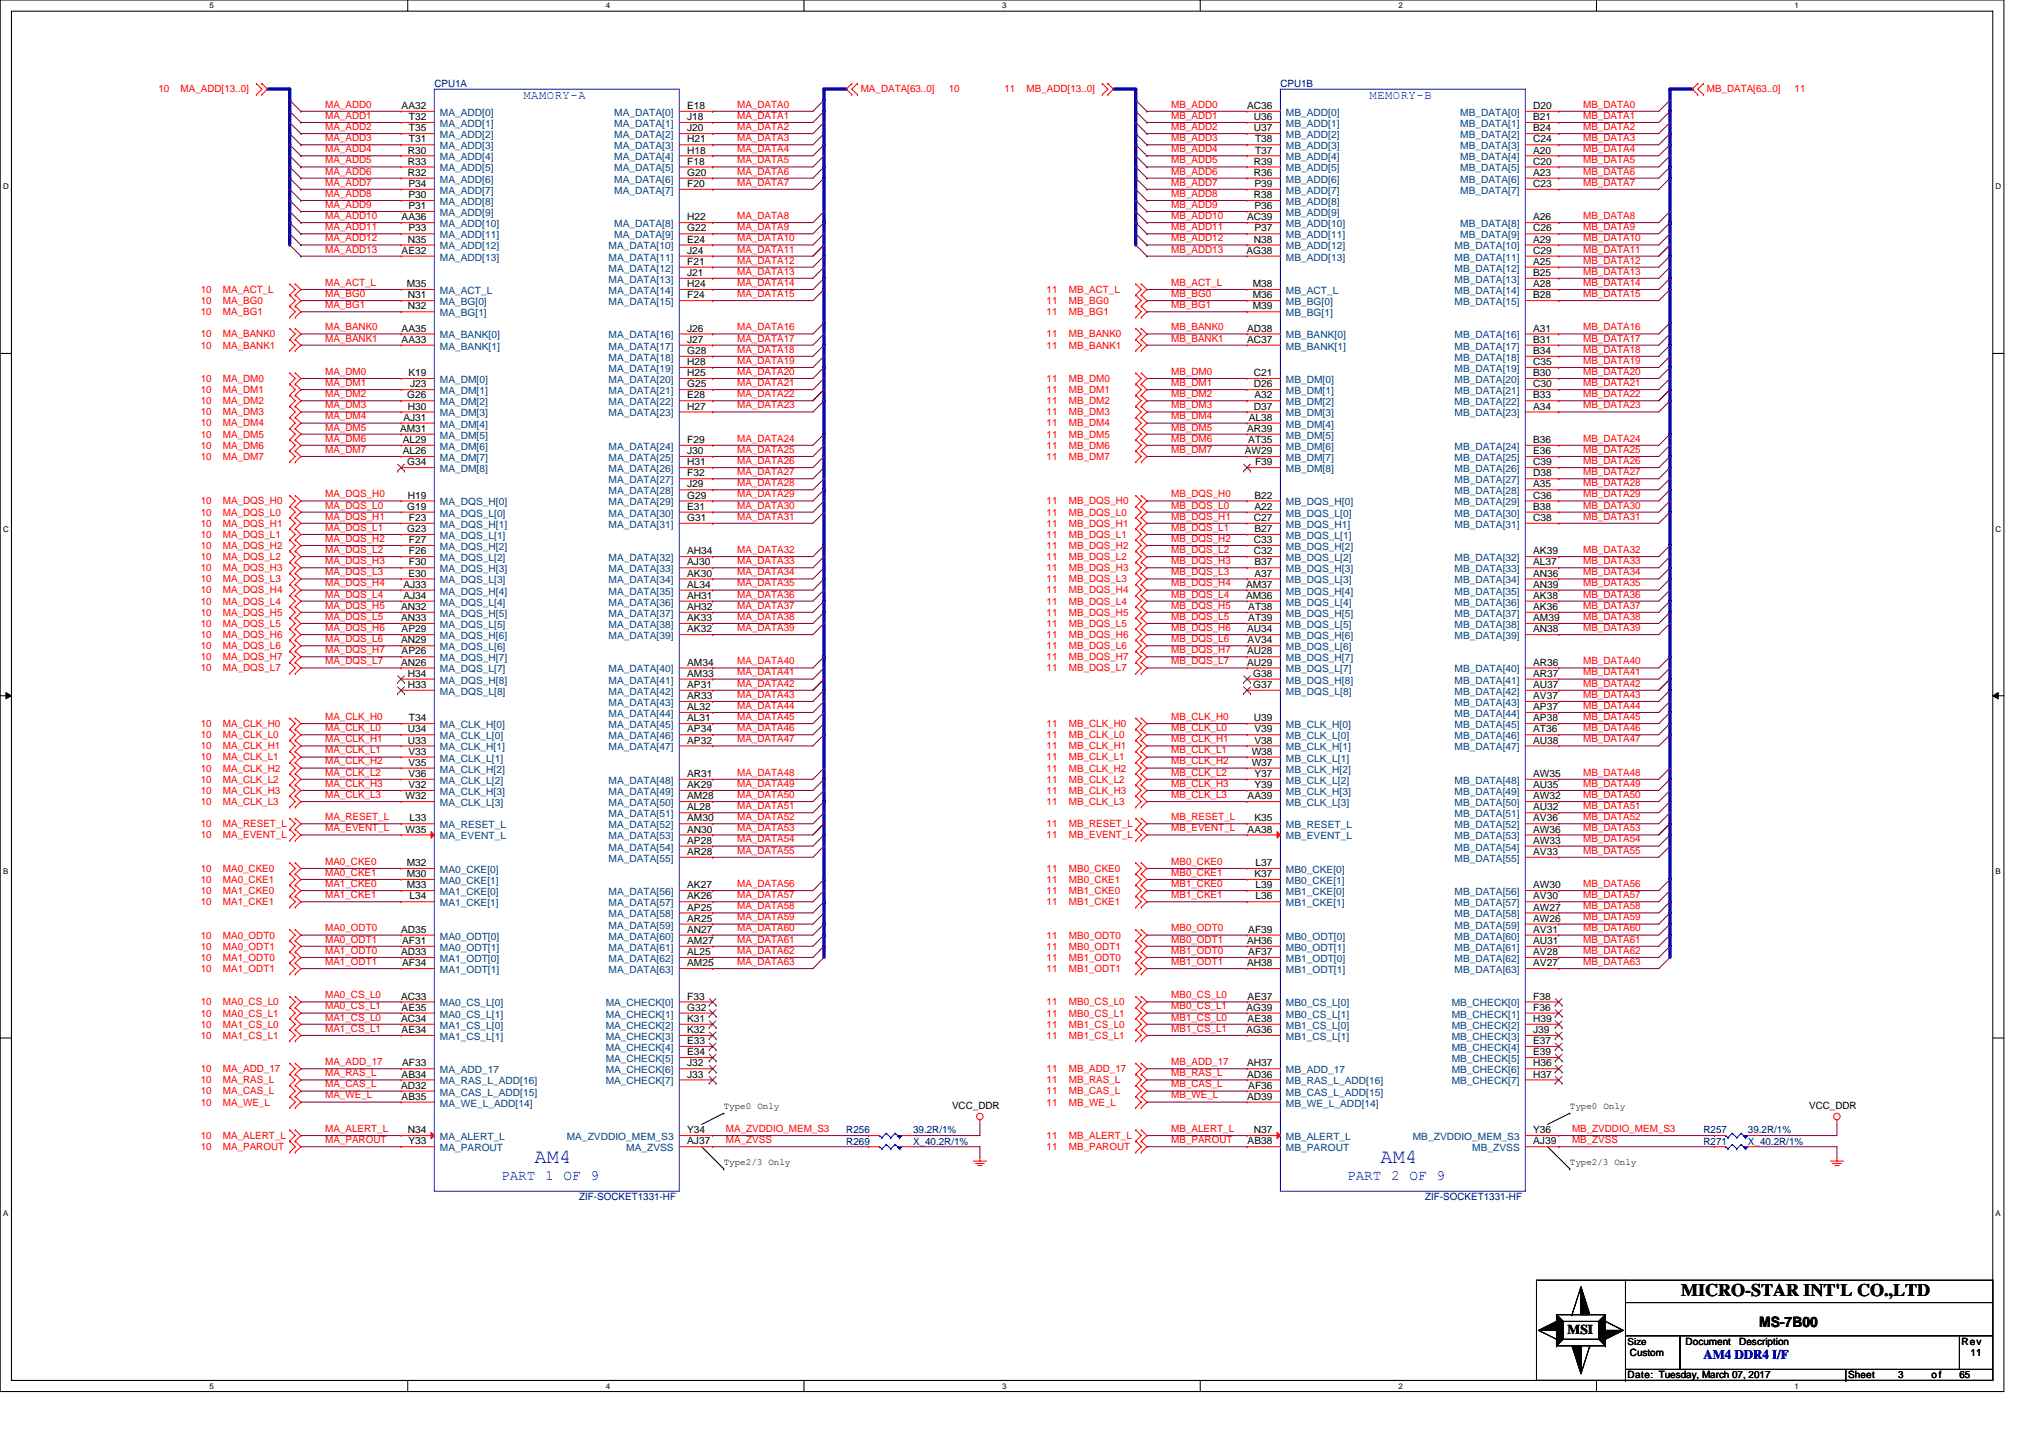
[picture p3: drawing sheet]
<svg xmlns="http://www.w3.org/2000/svg" width="297mm" height="210mm" viewBox="0 0 297 210" stroke-linecap="round" stroke-linejoin="round" font-family="sans-serif">
<defs><g id="words">
<g font-size="3" fill="#00f">
<text x="78.1" y="169.8">AM4</text>
<text x="201.6" y="169.8">AM4</text>
</g>
<text font-size="2.6" x="245.5" y="189.3">MICRO-STAR INT'L CO.,LTD</text>
<g font-size="2.1" fill="#00f">
<text x="73.2" y="172.4">PART 1 OF 9</text>
<text x="196.7" y="172.4">PART 2 OF 9</text>
</g>
<text font-size="2.1" x="256.9" y="193.8">MS-7B00</text>
<text font-size="2" x="228.9" y="194.8">MSI</text>
<text font-size="1.9" fill="#00f" x="248.8" y="198.5">AM4 DDR4 I/F</text>
<g font-size="1.8" fill="#00f">
<text x="76.5" y="14.4">MAMORY-A</text>
<text x="200" y="14.4">MEMORY-B</text>
</g>
<g font-size="1.5" fill="#f00">
<text x="23.1" y="13.5">10</text>
<text x="26.4" y="13.5">MA_ADD[13..0]</text>
<text x="47.5" y="15.7">MA_ADD0</text>
<text x="47.5" y="17.4">MA_ADD1</text>
<text x="107.7" y="17.4">MA_DATA1</text>
<text x="107.7" y="15.7">MA_DATA0</text>
<text x="125.7" y="13.5">MA_DATA[63..0]</text>
<text x="138.6" y="13.5">10</text>
<text x="146.7" y="13.5">11</text>
<text x="149.9" y="13.5">MB_ADD[13..0]</text>
<text x="171" y="15.7">MB_ADD0</text>
<text x="171" y="17.4">MB_ADD1</text>
<text x="231.2" y="17.4">MB_DATA1</text>
<text x="231.2" y="15.7">MB_DATA0</text>
<text x="249.3" y="13.5">MB_DATA[63..0]</text>
<text x="262.1" y="13.5">11</text>
<text x="47.5" y="19">MA_ADD2</text>
<text x="47.5" y="20.6">MA_ADD3</text>
<text x="47.5" y="22.2">MA_ADD4</text>
<text x="47.5" y="23.9">MA_ADD5</text>
<text x="107.7" y="19">MA_DATA2</text>
<text x="107.7" y="20.6">MA_DATA3</text>
<text x="107.7" y="22.2">MA_DATA4</text>
<text x="107.7" y="23.9">MA_DATA5</text>
<text x="171" y="19">MB_ADD2</text>
<text x="171" y="20.6">MB_ADD3</text>
<text x="171" y="22.2">MB_ADD4</text>
<text x="171" y="23.9">MB_ADD5</text>
<text x="231.2" y="19">MB_DATA2</text>
<text x="231.2" y="20.6">MB_DATA3</text>
<text x="231.2" y="22.2">MB_DATA4</text>
<text x="231.2" y="23.9">MB_DATA5</text>
<text x="47.5" y="27.1">MA_ADD7</text>
<text x="47.5" y="28.7">MA_ADD8</text>
<text x="47.5" y="25.5">MA_ADD6</text>
<text x="107.7" y="25.5">MA_DATA6</text>
<text x="107.7" y="27.1">MA_DATA7</text>
<text x="171" y="27.1">MB_ADD7</text>
<text x="171" y="28.7">MB_ADD8</text>
<text x="171" y="25.5">MB_ADD6</text>
<text x="231.2" y="25.5">MB_DATA6</text>
<text x="231.2" y="27.1">MB_DATA7</text>
<text x="47.5" y="30.4">MA_ADD9</text>
<text x="47.5" y="32">MA_ADD10</text>
<text x="47.5" y="33.6">MA_ADD11</text>
<text x="47.5" y="35.2">MA_ADD12</text>
<text x="107.7" y="32">MA_DATA8</text>
<text x="107.7" y="33.6">MA_DATA9</text>
<text x="107.7" y="35.2">MA_DATA10</text>
<text x="171" y="30.4">MB_ADD9</text>
<text x="171" y="32">MB_ADD10</text>
<text x="171" y="33.6">MB_ADD11</text>
<text x="171" y="35.2">MB_ADD12</text>
<text x="231.2" y="32">MB_DATA8</text>
<text x="231.2" y="33.6">MB_DATA9</text>
<text x="231.2" y="35.2">MB_DATA10</text>
<text x="47.5" y="36.9">MA_ADD13</text>
<text x="47.5" y="41.7">MA_ACT_L</text>
<text x="107.7" y="36.9">MA_DATA11</text>
<text x="107.7" y="38.5">MA_DATA12</text>
<text x="107.7" y="40.1">MA_DATA13</text>
<text x="107.7" y="41.7">MA_DATA14</text>
<text x="171" y="36.9">MB_ADD13</text>
<text x="171" y="41.7">MB_ACT_L</text>
<text x="231.2" y="36.9">MB_DATA11</text>
<text x="231.2" y="38.5">MB_DATA12</text>
<text x="231.2" y="40.1">MB_DATA13</text>
<text x="231.2" y="41.7">MB_DATA14</text>
<text x="29.3" y="46">10</text>
<text x="29.3" y="42.8">10</text>
<text x="29.3" y="44.4">10</text>
<text x="32.6" y="46">MA_BG1</text>
<text x="32.6" y="42.8">MA_ACT_L</text>
<text x="32.6" y="44.4">MA_BG0</text>
<text x="47.5" y="45">MA_BG1</text>
<text x="47.5" y="43.4">MA_BG0</text>
<text x="107.7" y="43.4">MA_DATA15</text>
<text x="152.8" y="46">11</text>
<text x="152.8" y="42.8">11</text>
<text x="152.8" y="44.4">11</text>
<text x="156.1" y="46">MB_BG1</text>
<text x="156.1" y="42.8">MB_ACT_L</text>
<text x="156.1" y="44.4">MB_BG0</text>
<text x="171" y="45">MB_BG1</text>
<text x="171" y="43.4">MB_BG0</text>
<text x="231.2" y="43.4">MB_DATA15</text>
<text x="29.3" y="50.9">10</text>
<text x="29.3" y="49.3">10</text>
<text x="32.6" y="50.9">MA_BANK1</text>
<text x="32.6" y="49.3">MA_BANK0</text>
<text x="47.5" y="49.9">MA_BANK1</text>
<text x="47.5" y="48.2">MA_BANK0</text>
<text x="107.7" y="48.2">MA_DATA16</text>
<text x="107.7" y="49.9">MA_DATA17</text>
<text x="107.7" y="51.5">MA_DATA18</text>
<text x="107.7" y="53.1">MA_DATA19</text>
<text x="152.8" y="50.9">11</text>
<text x="152.8" y="49.3">11</text>
<text x="156.1" y="50.9">MB_BANK1</text>
<text x="156.1" y="49.3">MB_BANK0</text>
<text x="171" y="49.9">MB_BANK1</text>
<text x="171" y="48.2">MB_BANK0</text>
<text x="231.2" y="48.2">MB_DATA16</text>
<text x="231.2" y="49.9">MB_DATA17</text>
<text x="231.2" y="51.5">MB_DATA18</text>
<text x="231.2" y="53.1">MB_DATA19</text>
<text x="29.3" y="57.4">10</text>
<text x="29.3" y="59">10</text>
<text x="29.3" y="55.8">10</text>
<text x="32.6" y="57.4">MA_DM1</text>
<text x="32.6" y="59">MA_DM2</text>
<text x="32.6" y="55.8">MA_DM0</text>
<text x="47.5" y="56.4">MA_DM1</text>
<text x="47.5" y="58">MA_DM2</text>
<text x="47.5" y="59.6">MA_DM3</text>
<text x="47.5" y="54.7">MA_DM0</text>
<text x="107.7" y="54.7">MA_DATA20</text>
<text x="107.7" y="56.4">MA_DATA21</text>
<text x="107.7" y="58">MA_DATA22</text>
<text x="107.7" y="59.6">MA_DATA23</text>
<text x="152.8" y="57.4">11</text>
<text x="152.8" y="59">11</text>
<text x="152.8" y="55.8">11</text>
<text x="156.1" y="57.4">MB_DM1</text>
<text x="156.1" y="59">MB_DM2</text>
<text x="156.1" y="55.8">MB_DM0</text>
<text x="171" y="56.4">MB_DM1</text>
<text x="171" y="58">MB_DM2</text>
<text x="171" y="59.6">MB_DM3</text>
<text x="171" y="54.7">MB_DM0</text>
<text x="231.2" y="54.7">MB_DATA20</text>
<text x="231.2" y="56.4">MB_DATA21</text>
<text x="231.2" y="58">MB_DATA22</text>
<text x="231.2" y="59.6">MB_DATA23</text>
<text x="29.3" y="65.5">10</text>
<text x="29.3" y="60.6">10</text>
<text x="29.3" y="62.3">10</text>
<text x="29.3" y="63.9">10</text>
<text x="32.6" y="65.5">MA_DM6</text>
<text x="32.6" y="60.6">MA_DM3</text>
<text x="32.6" y="62.3">MA_DM4</text>
<text x="32.6" y="63.9">MA_DM5</text>
<text x="47.5" y="64.5">MA_DM6</text>
<text x="47.5" y="61.3">MA_DM4</text>
<text x="47.5" y="62.9">MA_DM5</text>
<text x="107.7" y="64.5">MA_DATA24</text>
<text x="152.8" y="65.5">11</text>
<text x="152.8" y="60.6">11</text>
<text x="152.8" y="62.3">11</text>
<text x="152.8" y="63.9">11</text>
<text x="156.1" y="65.5">MB_DM6</text>
<text x="156.1" y="60.6">MB_DM3</text>
<text x="156.1" y="62.3">MB_DM4</text>
<text x="156.1" y="63.9">MB_DM5</text>
<text x="171" y="64.5">MB_DM6</text>
<text x="171" y="61.3">MB_DM4</text>
<text x="171" y="62.9">MB_DM5</text>
<text x="231.2" y="64.5">MB_DATA24</text>
<text x="29.3" y="67.2">10</text>
<text x="32.6" y="67.2">MA_DM7</text>
<text x="47.5" y="66.1">MA_DM7</text>
<text x="107.7" y="66.1">MA_DATA25</text>
<text x="107.7" y="67.8">MA_DATA26</text>
<text x="107.7" y="69.4">MA_DATA27</text>
<text x="107.7" y="71">MA_DATA28</text>
<text x="152.8" y="67.2">11</text>
<text x="156.1" y="67.2">MB_DM7</text>
<text x="171" y="66.1">MB_DM7</text>
<text x="231.2" y="66.1">MB_DATA25</text>
<text x="231.2" y="67.8">MB_DATA26</text>
<text x="231.2" y="69.4">MB_DATA27</text>
<text x="231.2" y="71">MB_DATA28</text>
<text x="29.3" y="73.7">10</text>
<text x="29.3" y="75.3">10</text>
<text x="29.3" y="76.9">10</text>
<text x="32.6" y="73.7">MA_DQS_H0</text>
<text x="32.6" y="75.3">MA_DQS_L0</text>
<text x="32.6" y="76.9">MA_DQS_H1</text>
<text x="47.5" y="72.6">MA_DQS_H0</text>
<text x="47.5" y="74.3">MA_DQS_L0</text>
<text x="47.5" y="77.5">MA_DQS_L1</text>
<text x="47.5" y="75.9">MA_DQS_H1</text>
<text x="107.7" y="72.6">MA_DATA29</text>
<text x="107.7" y="74.3">MA_DATA30</text>
<text x="107.7" y="75.9">MA_DATA31</text>
<text x="152.8" y="73.7">11</text>
<text x="152.8" y="75.3">11</text>
<text x="152.8" y="76.9">11</text>
<text x="156.1" y="73.7">MB_DQS_H0</text>
<text x="156.1" y="75.3">MB_DQS_L0</text>
<text x="156.1" y="76.9">MB_DQS_H1</text>
<text x="171" y="72.6">MB_DQS_H0</text>
<text x="171" y="74.3">MB_DQS_L0</text>
<text x="171" y="77.5">MB_DQS_L1</text>
<text x="171" y="75.9">MB_DQS_H1</text>
<text x="231.2" y="72.6">MB_DATA29</text>
<text x="231.2" y="74.3">MB_DATA30</text>
<text x="231.2" y="75.9">MB_DATA31</text>
<text x="29.3" y="78.5">10</text>
<text x="29.3" y="80.2">10</text>
<text x="29.3" y="81.8">10</text>
<text x="29.3" y="83.4">10</text>
<text x="32.6" y="78.5">MA_DQS_L1</text>
<text x="32.6" y="80.2">MA_DQS_H2</text>
<text x="32.6" y="81.8">MA_DQS_L2</text>
<text x="32.6" y="83.4">MA_DQS_H3</text>
<text x="47.5" y="80.8">MA_DQS_L2</text>
<text x="47.5" y="79.1">MA_DQS_H2</text>
<text x="47.5" y="82.4">MA_DQS_H3</text>
<text x="107.7" y="80.8">MA_DATA32</text>
<text x="107.7" y="82.4">MA_DATA33</text>
<text x="152.8" y="78.5">11</text>
<text x="152.8" y="80.2">11</text>
<text x="152.8" y="81.8">11</text>
<text x="152.8" y="83.4">11</text>
<text x="156.1" y="78.5">MB_DQS_L1</text>
<text x="156.1" y="80.2">MB_DQS_H2</text>
<text x="156.1" y="81.8">MB_DQS_L2</text>
<text x="156.1" y="83.4">MB_DQS_H3</text>
<text x="171" y="80.8">MB_DQS_L2</text>
<text x="171" y="79.1">MB_DQS_H2</text>
<text x="171" y="82.4">MB_DQS_H3</text>
<text x="231.2" y="80.8">MB_DATA32</text>
<text x="231.2" y="82.4">MB_DATA33</text>
<text x="29.3" y="88.3">10</text>
<text x="29.3" y="86.7">10</text>
<text x="29.3" y="89.9">10</text>
<text x="29.3" y="85">10</text>
<text x="32.6" y="88.3">MA_DQS_L4</text>
<text x="32.6" y="86.7">MA_DQS_H4</text>
<text x="32.6" y="89.9">MA_DQS_H5</text>
<text x="32.6" y="85">MA_DQS_L3</text>
<text x="47.5" y="87.2">MA_DQS_L4</text>
<text x="47.5" y="85.6">MA_DQS_H4</text>
<text x="47.5" y="88.9">MA_DQS_H5</text>
<text x="47.5" y="84">MA_DQS_L3</text>
<text x="107.7" y="84">MA_DATA34</text>
<text x="107.7" y="85.6">MA_DATA35</text>
<text x="107.7" y="87.2">MA_DATA36</text>
<text x="107.7" y="88.9">MA_DATA37</text>
<text x="152.8" y="88.3">11</text>
<text x="152.8" y="86.7">11</text>
<text x="152.8" y="89.9">11</text>
<text x="152.8" y="85">11</text>
<text x="156.1" y="88.3">MB_DQS_L4</text>
<text x="156.1" y="86.7">MB_DQS_H4</text>
<text x="156.1" y="89.9">MB_DQS_H5</text>
<text x="156.1" y="85">MB_DQS_L3</text>
<text x="171" y="87.2">MB_DQS_L4</text>
<text x="171" y="85.6">MB_DQS_H4</text>
<text x="171" y="88.9">MB_DQS_H5</text>
<text x="171" y="84">MB_DQS_L3</text>
<text x="231.2" y="84">MB_DATA34</text>
<text x="231.2" y="85.6">MB_DATA35</text>
<text x="231.2" y="87.2">MB_DATA36</text>
<text x="231.2" y="88.9">MB_DATA37</text>
<text x="29.3" y="91.5">10</text>
<text x="29.3" y="94.8">10</text>
<text x="29.3" y="93.2">10</text>
<text x="32.6" y="91.5">MA_DQS_L5</text>
<text x="32.6" y="94.8">MA_DQS_L6</text>
<text x="32.6" y="93.2">MA_DQS_H6</text>
<text x="47.5" y="90.5">MA_DQS_L5</text>
<text x="47.5" y="93.8">MA_DQS_L6</text>
<text x="47.5" y="92.1">MA_DQS_H6</text>
<text x="47.5" y="95.4">MA_DQS_H7</text>
<text x="107.7" y="90.5">MA_DATA38</text>
<text x="107.7" y="92.1">MA_DATA39</text>
<text x="152.8" y="91.5">11</text>
<text x="152.8" y="94.8">11</text>
<text x="152.8" y="93.2">11</text>
<text x="156.1" y="91.5">MB_DQS_L5</text>
<text x="156.1" y="94.8">MB_DQS_L6</text>
<text x="156.1" y="93.2">MB_DQS_H6</text>
<text x="171" y="90.5">MB_DQS_L5</text>
<text x="171" y="93.8">MB_DQS_L6</text>
<text x="171" y="92.1">MB_DQS_H6</text>
<text x="171" y="95.4">MB_DQS_H7</text>
<text x="231.2" y="90.5">MB_DATA38</text>
<text x="231.2" y="92.1">MB_DATA39</text>
<text x="29.3" y="96.4">10</text>
<text x="29.3" y="98">10</text>
<text x="32.6" y="96.4">MA_DQS_H7</text>
<text x="32.6" y="98">MA_DQS_L7</text>
<text x="47.5" y="97">MA_DQS_L7</text>
<text x="107.7" y="97">MA_DATA40</text>
<text x="107.7" y="98.6">MA_DATA41</text>
<text x="107.7" y="100.3">MA_DATA42</text>
<text x="107.7" y="101.9">MA_DATA43</text>
<text x="152.8" y="96.4">11</text>
<text x="152.8" y="98">11</text>
<text x="156.1" y="96.4">MB_DQS_H7</text>
<text x="156.1" y="98">MB_DQS_L7</text>
<text x="171" y="97">MB_DQS_L7</text>
<text x="231.2" y="97">MB_DATA40</text>
<text x="231.2" y="98.6">MB_DATA41</text>
<text x="231.2" y="100.3">MB_DATA42</text>
<text x="231.2" y="101.9">MB_DATA43</text>
<text x="29.3" y="107.8">10</text>
<text x="29.3" y="106.2">10</text>
<text x="32.6" y="107.8">MA_CLK_L0</text>
<text x="32.6" y="106.2">MA_CLK_H0</text>
<text x="47.5" y="105.1">MA_CLK_H0</text>
<text x="47.5" y="106.8">MA_CLK_L0</text>
<text x="107.7" y="103.5">MA_DATA44</text>
<text x="107.7" y="105.1">MA_DATA45</text>
<text x="107.7" y="106.8">MA_DATA46</text>
<text x="152.8" y="106.2">11</text>
<text x="152.8" y="107.8">11</text>
<text x="156.1" y="106.2">MB_CLK_H0</text>
<text x="156.1" y="107.8">MB_CLK_L0</text>
<text x="171" y="106.8">MB_CLK_L0</text>
<text x="171" y="105.1">MB_CLK_H0</text>
<text x="231.2" y="103.5">MB_DATA44</text>
<text x="231.2" y="105.1">MB_DATA45</text>
<text x="231.2" y="106.8">MB_DATA46</text>
<text x="29.3" y="112.7">10</text>
<text x="29.3" y="111">10</text>
<text x="29.3" y="109.4">10</text>
<text x="32.6" y="112.7">MA_CLK_H2</text>
<text x="32.6" y="111">MA_CLK_L1</text>
<text x="32.6" y="109.4">MA_CLK_H1</text>
<text x="47.5" y="113.3">MA_CLK_L2</text>
<text x="47.5" y="111.6">MA_CLK_H2</text>
<text x="47.5" y="108.4">MA_CLK_H1</text>
<text x="47.5" y="110">MA_CLK_L1</text>
<text x="107.7" y="108.4">MA_DATA47</text>
<text x="107.7" y="113.3">MA_DATA48</text>
<text x="152.8" y="112.7">11</text>
<text x="152.8" y="109.4">11</text>
<text x="152.8" y="111">11</text>
<text x="156.1" y="112.7">MB_CLK_H2</text>
<text x="156.1" y="109.4">MB_CLK_H1</text>
<text x="156.1" y="111">MB_CLK_L1</text>
<text x="171" y="113.3">MB_CLK_L2</text>
<text x="171" y="111.6">MB_CLK_H2</text>
<text x="171" y="108.4">MB_CLK_H1</text>
<text x="171" y="110">MB_CLK_L1</text>
<text x="231.2" y="108.4">MB_DATA47</text>
<text x="231.2" y="113.3">MB_DATA48</text>
<text x="29.3" y="114.3">10</text>
<text x="29.3" y="117.5">10</text>
<text x="29.3" y="115.9">10</text>
<text x="32.6" y="114.3">MA_CLK_L2</text>
<text x="32.6" y="117.5">MA_CLK_L3</text>
<text x="32.6" y="115.9">MA_CLK_H3</text>
<text x="47.5" y="119.8">MA_RESET_L</text>
<text x="47.5" y="114.9">MA_CLK_H3</text>
<text x="47.5" y="116.5">MA_CLK_L3</text>
<text x="107.7" y="114.9">MA_DATA49</text>
<text x="107.7" y="116.5">MA_DATA50</text>
<text x="107.7" y="118.2">MA_DATA51</text>
<text x="107.7" y="119.8">MA_DATA52</text>
<text x="152.8" y="114.3">11</text>
<text x="152.8" y="117.5">11</text>
<text x="152.8" y="115.9">11</text>
<text x="156.1" y="114.3">MB_CLK_L2</text>
<text x="156.1" y="117.5">MB_CLK_L3</text>
<text x="156.1" y="115.9">MB_CLK_H3</text>
<text x="171" y="119.8">MB_RESET_L</text>
<text x="171" y="114.9">MB_CLK_H3</text>
<text x="171" y="116.5">MB_CLK_L3</text>
<text x="231.2" y="114.9">MB_DATA49</text>
<text x="231.2" y="116.5">MB_DATA50</text>
<text x="231.2" y="118.2">MB_DATA51</text>
<text x="231.2" y="119.8">MB_DATA52</text>
<text x="29.3" y="122.4">10</text>
<text x="29.3" y="120.8">10</text>
<text x="32.6" y="122.4">MA_EVENT_L</text>
<text x="32.6" y="120.8">MA_RESET_L</text>
<text x="47.5" y="121.4">MA_EVENT_L</text>
<text x="107.7" y="121.4">MA_DATA53</text>
<text x="107.7" y="123">MA_DATA54</text>
<text x="107.7" y="124.7">MA_DATA55</text>
<text x="152.8" y="120.8">11</text>
<text x="152.8" y="122.4">11</text>
<text x="156.1" y="120.8">MB_RESET_L</text>
<text x="156.1" y="122.4">MB_EVENT_L</text>
<text x="171" y="121.4">MB_EVENT_L</text>
<text x="231.2" y="121.4">MB_DATA53</text>
<text x="231.2" y="123">MB_DATA54</text>
<text x="231.2" y="124.7">MB_DATA55</text>
<text x="29.3" y="128.9">10</text>
<text x="29.3" y="127.3">10</text>
<text x="29.3" y="130.6">10</text>
<text x="32.6" y="128.9">MA0_CKE1</text>
<text x="32.6" y="127.3">MA0_CKE0</text>
<text x="32.6" y="130.6">MA1_CKE0</text>
<text x="47.5" y="126.3">MA0_CKE0</text>
<text x="47.5" y="127.9">MA0_CKE1</text>
<text x="47.5" y="131.1">MA1_CKE1</text>
<text x="47.5" y="129.5">MA1_CKE0</text>
<text x="107.7" y="129.5">MA_DATA56</text>
<text x="107.7" y="131.1">MA_DATA57</text>
<text x="152.8" y="128.9">11</text>
<text x="152.8" y="127.3">11</text>
<text x="152.8" y="130.6">11</text>
<text x="156.1" y="128.9">MB0_CKE1</text>
<text x="156.1" y="127.3">MB0_CKE0</text>
<text x="156.1" y="130.6">MB1_CKE0</text>
<text x="171" y="127.9">MB0_CKE1</text>
<text x="171" y="126.3">MB0_CKE0</text>
<text x="171" y="129.5">MB1_CKE0</text>
<text x="171" y="131.1">MB1_CKE1</text>
<text x="231.2" y="129.5">MB_DATA56</text>
<text x="231.2" y="131.1">MB_DATA57</text>
<text x="29.3" y="137.1">10</text>
<text x="29.3" y="132.2">10</text>
<text x="32.6" y="137.1">MA0_ODT0</text>
<text x="32.6" y="132.2">MA1_CKE1</text>
<text x="47.5" y="136">MA0_ODT0</text>
<text x="47.5" y="137.6">MA0_ODT1</text>
<text x="107.7" y="132.8">MA_DATA58</text>
<text x="107.7" y="134.4">MA_DATA59</text>
<text x="107.7" y="136">MA_DATA60</text>
<text x="107.7" y="137.6">MA_DATA61</text>
<text x="152.8" y="137.1">11</text>
<text x="152.8" y="132.2">11</text>
<text x="156.1" y="137.1">MB0_ODT0</text>
<text x="156.1" y="132.2">MB1_CKE1</text>
<text x="171" y="137.6">MB0_ODT1</text>
<text x="171" y="136">MB0_ODT0</text>
<text x="231.2" y="132.8">MB_DATA58</text>
<text x="231.2" y="134.4">MB_DATA59</text>
<text x="231.2" y="136">MB_DATA60</text>
<text x="231.2" y="137.6">MB_DATA61</text>
<text x="29.3" y="138.7">10</text>
<text x="29.3" y="141.9">10</text>
<text x="29.3" y="140.3">10</text>
<text x="32.6" y="138.7">MA0_ODT1</text>
<text x="32.6" y="141.9">MA1_ODT1</text>
<text x="32.6" y="140.3">MA1_ODT0</text>
<text x="47.5" y="140.9">MA1_ODT1</text>
<text x="47.5" y="139.3">MA1_ODT0</text>
<text x="107.7" y="139.3">MA_DATA62</text>
<text x="107.7" y="140.9">MA_DATA63</text>
<text x="152.8" y="138.7">11</text>
<text x="152.8" y="141.9">11</text>
<text x="152.8" y="140.3">11</text>
<text x="156.1" y="138.7">MB0_ODT1</text>
<text x="156.1" y="141.9">MB1_ODT1</text>
<text x="156.1" y="140.3">MB1_ODT0</text>
<text x="171" y="140.9">MB1_ODT1</text>
<text x="171" y="139.3">MB1_ODT0</text>
<text x="231.2" y="139.3">MB_DATA62</text>
<text x="231.2" y="140.9">MB_DATA63</text>
<text x="29.3" y="148.4">10</text>
<text x="29.3" y="146.8">10</text>
<text x="32.6" y="148.4">MA0_CS_L1</text>
<text x="32.6" y="146.8">MA0_CS_L0</text>
<text x="47.5" y="149">MA1_CS_L0</text>
<text x="47.5" y="145.8">MA0_CS_L0</text>
<text x="47.5" y="147.4">MA0_CS_L1</text>
<text x="152.8" y="148.4">11</text>
<text x="152.8" y="146.8">11</text>
<text x="156.1" y="148.4">MB0_CS_L1</text>
<text x="156.1" y="146.8">MB0_CS_L0</text>
<text x="171" y="149">MB1_CS_L0</text>
<text x="171" y="147.4">MB0_CS_L1</text>
<text x="171" y="145.8">MB0_CS_L0</text>
<text x="29.3" y="151.7">10</text>
<text x="29.3" y="150.1">10</text>
<text x="32.6" y="151.7">MA1_CS_L1</text>
<text x="32.6" y="150.1">MA1_CS_L0</text>
<text x="47.5" y="155.5">MA_ADD_17</text>
<text x="47.5" y="150.7">MA1_CS_L1</text>
<text x="152.8" y="151.7">11</text>
<text x="152.8" y="150.1">11</text>
<text x="156.1" y="151.7">MB1_CS_L1</text>
<text x="156.1" y="150.1">MB1_CS_L0</text>
<text x="171" y="155.5">MB_ADD_17</text>
<text x="171" y="150.7">MB1_CS_L1</text>
<text x="29.3" y="161.4">10</text>
<text x="29.3" y="159.8">10</text>
<text x="29.3" y="158.2">10</text>
<text x="29.3" y="156.6">10</text>
<text x="32.6" y="161.4">MA_WE_L</text>
<text x="32.6" y="159.8">MA_CAS_L</text>
<text x="32.6" y="158.2">MA_RAS_L</text>
<text x="32.6" y="156.6">MA_ADD_17</text>
<text x="47.5" y="158.8">MA_CAS_L</text>
<text x="47.5" y="160.4">MA_WE_L</text>
<text x="47.5" y="157.2">MA_RAS_L</text>
<text x="152.8" y="161.4">11</text>
<text x="152.8" y="159.8">11</text>
<text x="152.8" y="158.2">11</text>
<text x="152.8" y="156.6">11</text>
<text x="156.1" y="161.4">MB_WE_L</text>
<text x="156.1" y="159.8">MB_CAS_L</text>
<text x="156.1" y="158.2">MB_RAS_L</text>
<text x="156.1" y="156.6">MB_ADD_17</text>
<text x="171" y="158.8">MB_CAS_L</text>
<text x="171" y="160.4">MB_WE_L</text>
<text x="171" y="157.2">MB_RAS_L</text>
<text x="29.3" y="167.9">10</text>
<text x="29.3" y="166.3">10</text>
<text x="32.6" y="167.9">MA_PAROUT</text>
<text x="32.6" y="166.3">MA_ALERT_L</text>
<text x="47.5" y="166.9">MA_PAROUT</text>
<text x="47.5" y="165.3">MA_ALERT_L</text>
<text x="106" y="165.3">MA_ZVDDIO_MEM_S3</text>
<text x="106" y="166.9">MA_ZVSS</text>
<text x="152.8" y="167.9">11</text>
<text x="152.8" y="166.3">11</text>
<text x="156.1" y="167.9">MB_PAROUT</text>
<text x="156.1" y="166.3">MB_ALERT_L</text>
<text x="171" y="165.3">MB_ALERT_L</text>
<text x="171" y="166.9">MB_PAROUT</text>
<text x="229.6" y="166.9">MB_ZVSS</text>
<text x="229.6" y="165.3">MB_ZVDDIO_MEM_S3</text>
</g>
<g font-size="1.5">
<text x="58.6" y="15.9">AA32</text>
<text x="59.7" y="17.5">T32</text>
<text x="100.3" y="15.9">E18</text>
<text x="100.3" y="17.5">J18</text>
<text x="182.1" y="15.9">AC36</text>
<text x="183.1" y="17.5">U36</text>
<text x="223.9" y="15.9">D20</text>
<text x="223.9" y="17.5">B21</text>
<text x="59.6" y="22.4">R30</text>
<text x="59.7" y="19.2">T35</text>
<text x="59.7" y="20.8">T31</text>
<text x="100.3" y="19.2">J20</text>
<text x="100.3" y="20.8">H21</text>
<text x="100.3" y="22.4">H18</text>
<text x="183.1" y="19.2">U37</text>
<text x="183.3" y="20.8">T38</text>
<text x="183.3" y="22.4">T37</text>
<text x="223.9" y="19.2">B24</text>
<text x="223.9" y="20.8">C24</text>
<text x="223.9" y="22.4">A20</text>
<text x="59.6" y="24">R33</text>
<text x="59.6" y="25.7">R32</text>
<text x="59.6" y="27.3">P34</text>
<text x="59.6" y="28.9">P30</text>
<text x="100.3" y="24">F18</text>
<text x="100.3" y="25.7">G20</text>
<text x="100.3" y="27.3">F20</text>
<text x="183.1" y="24">R39</text>
<text x="183.1" y="25.7">R36</text>
<text x="183.1" y="28.9">R38</text>
<text x="183.2" y="27.3">P39</text>
<text x="223.9" y="24">C20</text>
<text x="223.9" y="25.7">A23</text>
<text x="223.9" y="27.3">C23</text>
<text x="58.6" y="32.2">AA36</text>
<text x="59.6" y="35.4">N35</text>
<text x="59.6" y="30.5">P31</text>
<text x="59.6" y="33.8">P33</text>
<text x="100.3" y="32.2">H22</text>
<text x="100.3" y="33.8">G22</text>
<text x="100.3" y="35.4">E24</text>
<text x="182.1" y="32.2">AC39</text>
<text x="183.1" y="35.4">N38</text>
<text x="183.2" y="30.5">P36</text>
<text x="183.2" y="33.8">P37</text>
<text x="223.9" y="32.2">A26</text>
<text x="223.9" y="33.8">C26</text>
<text x="223.9" y="35.4">A29</text>
<text x="58.6" y="37.1">AE32</text>
<text x="59.4" y="41.9">M35</text>
<text x="100.3" y="37.1">J24</text>
<text x="100.3" y="38.7">F21</text>
<text x="100.3" y="40.3">J21</text>
<text x="100.3" y="41.9">H24</text>
<text x="182" y="37.1">AG38</text>
<text x="183" y="41.9">M38</text>
<text x="223.9" y="37.1">C29</text>
<text x="223.9" y="38.7">A25</text>
<text x="223.9" y="40.3">B25</text>
<text x="223.9" y="41.9">A28</text>
<text x="59.6" y="43.6">N31</text>
<text x="59.6" y="45.2">N32</text>
<text x="100.3" y="43.6">F24</text>
<text x="183" y="43.6">M36</text>
<text x="183" y="45.2">M39</text>
<text x="223.9" y="43.6">B28</text>
<text x="58.6" y="48.4">AA35</text>
<text x="58.6" y="50.1">AA33</text>
<text x="100.3" y="48.4">J26</text>
<text x="100.3" y="50.1">J27</text>
<text x="100.3" y="51.7">G28</text>
<text x="100.3" y="53.3">H28</text>
<text x="182.1" y="48.4">AD38</text>
<text x="182.1" y="50.1">AC37</text>
<text x="223.9" y="48.4">A31</text>
<text x="223.9" y="50.1">B31</text>
<text x="223.9" y="51.7">B34</text>
<text x="223.9" y="53.3">C35</text>
<text x="59.5" y="58.2">G26</text>
<text x="59.6" y="59.8">H30</text>
<text x="59.6" y="54.9">K19</text>
<text x="59.9" y="56.6">J23</text>
<text x="100.3" y="54.9">H25</text>
<text x="100.3" y="56.6">G25</text>
<text x="100.3" y="58.2">E28</text>
<text x="100.3" y="59.8">H27</text>
<text x="183.1" y="54.9">C21</text>
<text x="183.1" y="56.6">D26</text>
<text x="183.1" y="59.8">D37</text>
<text x="183.2" y="58.2">A32</text>
<text x="223.9" y="54.9">B30</text>
<text x="223.9" y="56.6">C30</text>
<text x="223.9" y="58.2">B33</text>
<text x="223.9" y="59.8">A34</text>
<text x="58.4" y="63.1">AM31</text>
<text x="58.8" y="64.7">AL29</text>
<text x="58.9" y="61.4">AJ31</text>
<text x="100.3" y="64.7">F29</text>
<text x="182.1" y="63.1">AR39</text>
<text x="182.3" y="64.7">AT35</text>
<text x="182.4" y="61.4">AL38</text>
<text x="223.9" y="64.7">B36</text>
<text x="58.8" y="66.3">AL26</text>
<text x="59.5" y="67.9">G34</text>
<text x="100.3" y="66.3">J30</text>
<text x="100.3" y="67.9">H31</text>
<text x="100.3" y="69.6">F32</text>
<text x="100.3" y="71.2">J29</text>
<text x="181.8" y="66.3">AW29</text>
<text x="183.3" y="67.9">F39</text>
<text x="223.9" y="66.3">E36</text>
<text x="223.9" y="67.9">C39</text>
<text x="223.9" y="69.6">D38</text>
<text x="223.9" y="71.2">A35</text>
<text x="59.5" y="74.4">G19</text>
<text x="59.5" y="77.7">G23</text>
<text x="59.6" y="72.8">H19</text>
<text x="59.7" y="76.1">F23</text>
<text x="100.3" y="72.8">G29</text>
<text x="100.3" y="74.4">E31</text>
<text x="100.3" y="76.1">G31</text>
<text x="183.1" y="76.1">C27</text>
<text x="183.2" y="72.8">B22</text>
<text x="183.2" y="74.4">A22</text>
<text x="183.2" y="77.7">B27</text>
<text x="223.9" y="72.8">C36</text>
<text x="223.9" y="74.4">B38</text>
<text x="223.9" y="76.1">C38</text>
<text x="59.7" y="79.3">F27</text>
<text x="59.7" y="80.9">F26</text>
<text x="59.7" y="82.6">F30</text>
<text x="100.3" y="80.9">AH34</text>
<text x="100.3" y="82.6">AJ30</text>
<text x="183.1" y="79.3">C33</text>
<text x="183.1" y="80.9">C32</text>
<text x="183.2" y="82.6">B37</text>
<text x="223.9" y="80.9">AK39</text>
<text x="223.9" y="82.6">AL37</text>
<text x="58.6" y="89.1">AN32</text>
<text x="58.9" y="85.8">AJ33</text>
<text x="58.9" y="87.4">AJ34</text>
<text x="59.6" y="84.2">E30</text>
<text x="100.3" y="84.2">AK30</text>
<text x="100.3" y="85.8">AL34</text>
<text x="100.3" y="87.4">AH31</text>
<text x="100.3" y="89.1">AH32</text>
<text x="182" y="85.8">AM37</text>
<text x="182" y="87.4">AM36</text>
<text x="182.3" y="89.1">AT38</text>
<text x="183.2" y="84.2">A37</text>
<text x="223.9" y="84.2">AN36</text>
<text x="223.9" y="85.8">AN39</text>
<text x="223.9" y="87.4">AK38</text>
<text x="223.9" y="89.1">AK36</text>
<text x="58.6" y="90.7">AN33</text>
<text x="58.6" y="94">AN29</text>
<text x="58.6" y="92.3">AP29</text>
<text x="58.6" y="95.6">AP26</text>
<text x="100.3" y="90.7">AK33</text>
<text x="100.3" y="92.3">AK32</text>
<text x="182.1" y="92.3">AU34</text>
<text x="182.1" y="95.6">AU28</text>
<text x="182.2" y="94">AV34</text>
<text x="182.3" y="90.7">AT39</text>
<text x="223.9" y="90.7">AM39</text>
<text x="223.9" y="92.3">AN38</text>
<text x="58.6" y="97.2">AN26</text>
<text x="59.6" y="98.8">H34</text>
<text x="59.6" y="100.5">H33</text>
<text x="100.3" y="97.2">AM34</text>
<text x="100.3" y="98.8">AM33</text>
<text x="100.3" y="100.5">AP31</text>
<text x="182.1" y="97.2">AU29</text>
<text x="183" y="98.8">G38</text>
<text x="183" y="100.5">G37</text>
<text x="223.9" y="97.2">AR36</text>
<text x="223.9" y="98.8">AR37</text>
<text x="223.9" y="100.5">AU37</text>
<text x="59.6" y="107">U34</text>
<text x="59.7" y="105.3">T34</text>
<text x="100.3" y="102.1">AR33</text>
<text x="100.3" y="103.7">AL32</text>
<text x="100.3" y="105.3">AL31</text>
<text x="100.3" y="107">AP34</text>
<text x="183.1" y="105.3">U39</text>
<text x="183.2" y="107">V39</text>
<text x="223.9" y="102.1">AV37</text>
<text x="223.9" y="103.7">AP37</text>
<text x="223.9" y="105.3">AP38</text>
<text x="223.9" y="107">AT36</text>
<text x="59.6" y="108.6">U33</text>
<text x="59.6" y="110.2">V33</text>
<text x="59.6" y="111.8">V35</text>
<text x="59.6" y="113.5">V36</text>
<text x="100.3" y="108.6">AP32</text>
<text x="100.3" y="113.5">AR31</text>
<text x="182.8" y="110.2">W38</text>
<text x="182.8" y="111.8">W37</text>
<text x="183.2" y="108.6">V38</text>
<text x="183.2" y="113.5">Y37</text>
<text x="223.9" y="108.6">AU38</text>
<text x="223.9" y="113.5">AW35</text>
<text x="59.2" y="116.7">W32</text>
<text x="59.6" y="115.1">V32</text>
<text x="59.8" y="120">L33</text>
<text x="100.3" y="115.1">AK29</text>
<text x="100.3" y="116.7">AM28</text>
<text x="100.3" y="118.3">AL28</text>
<text x="100.3" y="120">AM30</text>
<text x="182.2" y="116.7">AA39</text>
<text x="183.2" y="115.1">Y39</text>
<text x="183.2" y="120">K35</text>
<text x="223.9" y="115.1">AU35</text>
<text x="223.9" y="116.7">AW32</text>
<text x="223.9" y="118.3">AU32</text>
<text x="223.9" y="120">AV36</text>
<text x="59.2" y="121.6">W35</text>
<text x="100.3" y="121.6">AN30</text>
<text x="100.3" y="123.2">AP28</text>
<text x="100.3" y="124.8">AR28</text>
<text x="182.2" y="121.6">AA38</text>
<text x="223.9" y="121.6">AW36</text>
<text x="223.9" y="123.2">AW33</text>
<text x="223.9" y="124.8">AV33</text>
<text x="59.4" y="126.5">M32</text>
<text x="59.4" y="128.1">M30</text>
<text x="59.4" y="129.7">M33</text>
<text x="59.8" y="131.3">L34</text>
<text x="100.3" y="129.7">AK27</text>
<text x="100.3" y="131.3">AK26</text>
<text x="183.2" y="128.1">K37</text>
<text x="183.4" y="126.5">L37</text>
<text x="183.4" y="129.7">L39</text>
<text x="183.4" y="131.3">L36</text>
<text x="223.9" y="129.7">AW30</text>
<text x="223.9" y="131.3">AV30</text>
<text x="58.6" y="136.2">AD35</text>
<text x="58.7" y="137.8">AF31</text>
<text x="100.3" y="133">AP25</text>
<text x="100.3" y="134.6">AR25</text>
<text x="100.3" y="136.2">AN27</text>
<text x="100.3" y="137.8">AM27</text>
<text x="182.1" y="137.8">AH36</text>
<text x="182.3" y="136.2">AF39</text>
<text x="223.9" y="133">AW27</text>
<text x="223.9" y="134.6">AW26</text>
<text x="223.9" y="136.2">AV31</text>
<text x="223.9" y="137.8">AU31</text>
<text x="58.6" y="139.5">AD33</text>
<text x="58.7" y="141.1">AF34</text>
<text x="100.3" y="139.5">AL25</text>
<text x="100.3" y="141.1">AM25</text>
<text x="182.1" y="141.1">AH38</text>
<text x="182.3" y="139.5">AF37</text>
<text x="223.9" y="139.5">AV28</text>
<text x="223.9" y="141.1">AV27</text>
<text x="58.6" y="146">AC33</text>
<text x="58.6" y="149.2">AC34</text>
<text x="58.6" y="147.6">AE35</text>
<text x="100.3" y="146">F33</text>
<text x="100.3" y="147.6">G32</text>
<text x="100.3" y="149.2">K31</text>
<text x="182" y="147.6">AG39</text>
<text x="182.2" y="146">AE37</text>
<text x="182.2" y="149.2">AE38</text>
<text x="223.9" y="146">F38</text>
<text x="223.9" y="147.6">F36</text>
<text x="223.9" y="149.2">H39</text>
<text x="58.6" y="150.9">AE34</text>
<text x="58.7" y="155.7">AF33</text>
<text x="100.3" y="150.9">K32</text>
<text x="100.3" y="152.5">E33</text>
<text x="100.3" y="154.1">E34</text>
<text x="100.3" y="155.7">J32</text>
<text x="182" y="150.9">AG36</text>
<text x="182.1" y="155.7">AH37</text>
<text x="223.9" y="150.9">J39</text>
<text x="223.9" y="152.5">E37</text>
<text x="223.9" y="154.1">E39</text>
<text x="223.9" y="155.7">H36</text>
<text x="58.6" y="159">AD32</text>
<text x="58.6" y="157.4">AB34</text>
<text x="58.6" y="160.6">AB35</text>
<text x="100.3" y="157.4">J33</text>
<text x="139" y="161.9">VCC_DDR</text>
<text x="182.1" y="157.4">AD36</text>
<text x="182.1" y="160.6">AD39</text>
<text x="182.3" y="159">AF36</text>
<text x="223.9" y="157.4">H37</text>
<text x="264.2" y="161.9">VCC_DDR</text>
<text x="59.6" y="165.5">N34</text>
<text x="59.6" y="167.1">Y33</text>
<text x="100.3" y="165.5">Y34</text>
<text x="100.3" y="167.1">AJ37</text>
<text x="182.2" y="167.1">AB38</text>
<text x="183.1" y="165.5">N37</text>
<text x="223.9" y="165.5">Y36</text>
<text x="223.9" y="167.1">AJ39</text>
<text x="246.2" y="196.4">Document</text>
<text x="254" y="196.4">Description</text>
<text x="286.5" y="196.4">Rev</text>
<text x="237.7" y="201.3">Date: Tuesday, March 07, 2017</text>
<text x="238" y="198">Custom</text>
<text x="269.9" y="201.3">Sheet</text>
<text x="277.2" y="201.3">3</text>
<text x="282.1" y="201.3">of</text>
<text x="286.1" y="201.3">65</text>
<text x="287.8" y="198">11</text>
</g>
<g font-size="1.5" fill="#000080">
<text x="63.4" y="12.7">CPU1A</text>
<text x="187" y="12.7">CPU1B</text>
<text x="123.6" y="167.1">R269</text>
<text x="123.6" y="165.5">R256</text>
<text x="133.3" y="167.1">X_40.2R/1%</text>
<text x="133.3" y="165.5">39.2R/1%</text>
<text x="248.8" y="167.1">R271</text>
<text x="248.8" y="165.5">R257</text>
<text x="255.3" y="167.1">X_40.2R/1%</text>
<text x="255.3" y="165.5">39.2R/1%</text>
<text x="84.6" y="175.3">ZIF-SOCKET1331-HF</text>
<text x="208.1" y="175.3">ZIF-SOCKET1331-HF</text>
</g>
<g font-size="1.5" fill="#004080">
<text x="64.2" y="16.9">MA_ADD[0]</text>
<text x="89.7" y="16.9">MA_DATA[0]</text>
<text x="187.8" y="16.9">MB_ADD[0]</text>
<text x="213.3" y="16.9">MB_DATA[0]</text>
<text x="64.2" y="18.5">MA_ADD[1]</text>
<text x="64.2" y="20.2">MA_ADD[2]</text>
<text x="64.2" y="21.8">MA_ADD[3]</text>
<text x="64.2" y="23.4">MA_ADD[4]</text>
<text x="89.7" y="18.5">MA_DATA[1]</text>
<text x="89.7" y="20.2">MA_DATA[2]</text>
<text x="89.7" y="21.8">MA_DATA[3]</text>
<text x="89.7" y="23.4">MA_DATA[4]</text>
<text x="187.8" y="18.5">MB_ADD[1]</text>
<text x="187.8" y="20.2">MB_ADD[2]</text>
<text x="187.8" y="21.8">MB_ADD[3]</text>
<text x="187.8" y="23.4">MB_ADD[4]</text>
<text x="213.3" y="18.5">MB_DATA[1]</text>
<text x="213.3" y="20.2">MB_DATA[2]</text>
<text x="213.3" y="21.8">MB_DATA[3]</text>
<text x="213.3" y="23.4">MB_DATA[4]</text>
<text x="64.2" y="25">MA_ADD[5]</text>
<text x="64.2" y="26.7">MA_ADD[6]</text>
<text x="64.2" y="28.3">MA_ADD[7]</text>
<text x="64.2" y="29.9">MA_ADD[8]</text>
<text x="89.7" y="25">MA_DATA[5]</text>
<text x="89.7" y="26.7">MA_DATA[6]</text>
<text x="89.7" y="28.3">MA_DATA[7]</text>
<text x="187.8" y="25">MB_ADD[5]</text>
<text x="187.8" y="26.7">MB_ADD[6]</text>
<text x="187.8" y="28.3">MB_ADD[7]</text>
<text x="187.8" y="29.9">MB_ADD[8]</text>
<text x="213.3" y="25">MB_DATA[5]</text>
<text x="213.3" y="26.7">MB_DATA[6]</text>
<text x="213.3" y="28.3">MB_DATA[7]</text>
<text x="64.2" y="31.5">MA_ADD[9]</text>
<text x="64.2" y="33.2">MA_ADD[10]</text>
<text x="64.2" y="34.8">MA_ADD[11]</text>
<text x="89.7" y="33.2">MA_DATA[8]</text>
<text x="89.7" y="34.8">MA_DATA[9]</text>
<text x="187.8" y="31.5">MB_ADD[9]</text>
<text x="187.8" y="33.2">MB_ADD[10]</text>
<text x="187.8" y="34.8">MB_ADD[11]</text>
<text x="213.3" y="33.2">MB_DATA[8]</text>
<text x="213.3" y="34.8">MB_DATA[9]</text>
<text x="64.2" y="36.4">MA_ADD[12]</text>
<text x="64.2" y="38.1">MA_ADD[13]</text>
<text x="88.9" y="36.4">MA_DATA[10]</text>
<text x="88.9" y="38.1">MA_DATA[11]</text>
<text x="88.9" y="39.7">MA_DATA[12]</text>
<text x="88.9" y="41.3">MA_DATA[13]</text>
<text x="187.8" y="36.4">MB_ADD[12]</text>
<text x="187.8" y="38.1">MB_ADD[13]</text>
<text x="212.4" y="36.4">MB_DATA[10]</text>
<text x="212.4" y="38.1">MB_DATA[11]</text>
<text x="212.4" y="39.7">MB_DATA[12]</text>
<text x="212.4" y="41.3">MB_DATA[13]</text>
<text x="64.2" y="42.9">MA_ACT_L</text>
<text x="64.2" y="44.6">MA_BG[0]</text>
<text x="64.2" y="46.2">MA_BG[1]</text>
<text x="88.9" y="42.9">MA_DATA[14]</text>
<text x="88.9" y="44.6">MA_DATA[15]</text>
<text x="187.8" y="42.9">MB_ACT_L</text>
<text x="187.8" y="44.6">MB_BG[0]</text>
<text x="187.8" y="46.2">MB_BG[1]</text>
<text x="212.4" y="42.9">MB_DATA[14]</text>
<text x="212.4" y="44.6">MB_DATA[15]</text>
<text x="64.2" y="49.4">MA_BANK[0]</text>
<text x="64.2" y="51.1">MA_BANK[1]</text>
<text x="88.9" y="49.4">MA_DATA[16]</text>
<text x="88.9" y="51.1">MA_DATA[17]</text>
<text x="88.9" y="52.7">MA_DATA[18]</text>
<text x="187.8" y="49.4">MB_BANK[0]</text>
<text x="187.8" y="51.1">MB_BANK[1]</text>
<text x="212.4" y="49.4">MB_DATA[16]</text>
<text x="212.4" y="51.1">MB_DATA[17]</text>
<text x="212.4" y="52.7">MB_DATA[18]</text>
<text x="64.2" y="55.9">MA_DM[0]</text>
<text x="64.2" y="57.6">MA_DM[1]</text>
<text x="64.2" y="59.2">MA_DM[2]</text>
<text x="88.9" y="54.3">MA_DATA[19]</text>
<text x="88.9" y="55.9">MA_DATA[20]</text>
<text x="88.9" y="57.6">MA_DATA[21]</text>
<text x="88.9" y="59.2">MA_DATA[22]</text>
<text x="187.8" y="55.9">MB_DM[0]</text>
<text x="187.8" y="57.6">MB_DM[1]</text>
<text x="187.8" y="59.2">MB_DM[2]</text>
<text x="212.4" y="54.3">MB_DATA[19]</text>
<text x="212.4" y="55.9">MB_DATA[20]</text>
<text x="212.4" y="57.6">MB_DATA[21]</text>
<text x="212.4" y="59.2">MB_DATA[22]</text>
<text x="64.2" y="60.8">MA_DM[3]</text>
<text x="64.2" y="62.4">MA_DM[4]</text>
<text x="64.2" y="64.1">MA_DM[5]</text>
<text x="64.2" y="65.7">MA_DM[6]</text>
<text x="88.9" y="60.8">MA_DATA[23]</text>
<text x="88.9" y="65.7">MA_DATA[24]</text>
<text x="187.8" y="60.8">MB_DM[3]</text>
<text x="187.8" y="62.4">MB_DM[4]</text>
<text x="187.8" y="64.1">MB_DM[5]</text>
<text x="187.8" y="65.7">MB_DM[6]</text>
<text x="212.4" y="60.8">MB_DATA[23]</text>
<text x="212.4" y="65.7">MB_DATA[24]</text>
<text x="64.2" y="67.3">MA_DM[7]</text>
<text x="64.2" y="68.9">MA_DM[8]</text>
<text x="88.9" y="67.3">MA_DATA[25]</text>
<text x="88.9" y="68.9">MA_DATA[26]</text>
<text x="88.9" y="70.6">MA_DATA[27]</text>
<text x="187.8" y="67.3">MB_DM[7]</text>
<text x="187.8" y="68.9">MB_DM[8]</text>
<text x="212.4" y="67.3">MB_DATA[25]</text>
<text x="212.4" y="68.9">MB_DATA[26]</text>
<text x="212.4" y="70.6">MB_DATA[27]</text>
<text x="64.2" y="73.8">MA_DQS_H[0]</text>
<text x="64.2" y="75.4">MA_DQS_L[0]</text>
<text x="64.2" y="77.1">MA_DQS_H[1]</text>
<text x="88.9" y="72.2">MA_DATA[28]</text>
<text x="88.9" y="73.8">MA_DATA[29]</text>
<text x="88.9" y="75.4">MA_DATA[30]</text>
<text x="88.9" y="77.1">MA_DATA[31]</text>
<text x="187.8" y="73.8">MB_DQS_H[0]</text>
<text x="187.8" y="75.4">MB_DQS_L[0]</text>
<text x="187.8" y="77.1">MB_DQS_H1]</text>
<text x="212.4" y="72.2">MB_DATA[28]</text>
<text x="212.4" y="73.8">MB_DATA[29]</text>
<text x="212.4" y="75.4">MB_DATA[30]</text>
<text x="212.4" y="77.1">MB_DATA[31]</text>
<text x="64.2" y="78.7">MA_DQS_L[1]</text>
<text x="64.2" y="80.3">MA_DQS_H[2]</text>
<text x="64.2" y="81.9">MA_DQS_L[2]</text>
<text x="64.2" y="83.6">MA_DQS_H[3]</text>
<text x="88.9" y="81.9">MA_DATA[32]</text>
<text x="88.9" y="83.6">MA_DATA[33]</text>
<text x="187.8" y="78.7">MB_DQS_L[1]</text>
<text x="187.8" y="80.3">MB_DQS_H[2]</text>
<text x="187.8" y="81.9">MB_DQS_L[2]</text>
<text x="187.8" y="83.6">MB_DQS_H[3]</text>
<text x="212.4" y="81.9">MB_DATA[32]</text>
<text x="212.4" y="83.6">MB_DATA[33]</text>
<text x="64.2" y="85.2">MA_DQS_L[3]</text>
<text x="64.2" y="86.8">MA_DQS_H[4]</text>
<text x="64.2" y="88.4">MA_DQS_L[4]</text>
<text x="88.9" y="85.2">MA_DATA[34]</text>
<text x="88.9" y="86.8">MA_DATA[35]</text>
<text x="88.9" y="88.4">MA_DATA[36]</text>
<text x="187.8" y="85.2">MB_DQS_L[3]</text>
<text x="187.8" y="86.8">MB_DQS_H[4]</text>
<text x="187.8" y="88.4">MB_DQS_L[4]</text>
<text x="212.4" y="85.2">MB_DATA[34]</text>
<text x="212.4" y="86.8">MB_DATA[35]</text>
<text x="212.4" y="88.4">MB_DATA[36]</text>
<text x="64.2" y="90.1">MA_DQS_H[5]</text>
<text x="64.2" y="91.7">MA_DQS_L[5]</text>
<text x="64.2" y="93.3">MA_DQS_H[6]</text>
<text x="64.2" y="95">MA_DQS_L[6]</text>
<text x="88.9" y="90.1">MA_DATA[37]</text>
<text x="88.9" y="91.7">MA_DATA[38]</text>
<text x="88.9" y="93.3">MA_DATA[39]</text>
<text x="187.8" y="90.1">MB_DQS_H[5]</text>
<text x="187.8" y="91.7">MB_DQS_L[5]</text>
<text x="187.8" y="93.3">MB_DQS_H[6]</text>
<text x="187.8" y="95">MB_DQS_L[6]</text>
<text x="212.4" y="90.1">MB_DATA[37]</text>
<text x="212.4" y="91.7">MB_DATA[38]</text>
<text x="212.4" y="93.3">MB_DATA[39]</text>
<text x="64.2" y="96.6">MA_DQS_H[7]</text>
<text x="64.2" y="98.2">MA_DQS_L[7]</text>
<text x="64.2" y="99.8">MA_DQS_H[8]</text>
<text x="64.2" y="101.5">MA_DQS_L[8]</text>
<text x="88.9" y="98.2">MA_DATA[40]</text>
<text x="88.9" y="99.8">MA_DATA[41]</text>
<text x="88.9" y="101.5">MA_DATA[42]</text>
<text x="187.8" y="96.6">MB_DQS_H[7]</text>
<text x="187.8" y="98.2">MB_DQS_L[7]</text>
<text x="187.8" y="99.8">MB_DQS_H[8]</text>
<text x="187.8" y="101.5">MB_DQS_L[8]</text>
<text x="212.4" y="98.2">MB_DATA[40]</text>
<text x="212.4" y="99.8">MB_DATA[41]</text>
<text x="212.4" y="101.5">MB_DATA[42]</text>
<text x="64.2" y="106.3">MA_CLK_H[0]</text>
<text x="64.2" y="108">MA_CLK_L[0]</text>
<text x="88.9" y="103.1">MA_DATA[43]</text>
<text x="88.9" y="104.7">MA_DATA[44]</text>
<text x="88.9" y="106.3">MA_DATA[45]</text>
<text x="88.9" y="108">MA_DATA[46]</text>
<text x="187.8" y="106.3">MB_CLK_H[0]</text>
<text x="187.8" y="108">MB_CLK_L[0]</text>
<text x="212.4" y="103.1">MB_DATA[43]</text>
<text x="212.4" y="104.7">MB_DATA[44]</text>
<text x="212.4" y="106.3">MB_DATA[45]</text>
<text x="212.4" y="108">MB_DATA[46]</text>
<text x="64.2" y="109.6">MA_CLK_H[1]</text>
<text x="64.2" y="111.2">MA_CLK_L[1]</text>
<text x="64.2" y="112.8">MA_CLK_H[2]</text>
<text x="88.9" y="109.6">MA_DATA[47]</text>
<text x="187.8" y="109.6">MB_CLK_H[1]</text>
<text x="187.8" y="111.2">MB_CLK_L[1]</text>
<text x="187.8" y="112.8">MB_CLK_H[2]</text>
<text x="212.4" y="109.6">MB_DATA[47]</text>
<text x="64.2" y="114.4">MA_CLK_L[2]</text>
<text x="64.2" y="116.1">MA_CLK_H[3]</text>
<text x="64.2" y="117.7">MA_CLK_L[3]</text>
<text x="88.9" y="114.4">MA_DATA[48]</text>
<text x="88.9" y="116.1">MA_DATA[49]</text>
<text x="88.9" y="117.7">MA_DATA[50]</text>
<text x="88.9" y="119.3">MA_DATA[51]</text>
<text x="187.8" y="114.4">MB_CLK_L[2]</text>
<text x="187.8" y="116.1">MB_CLK_H[3]</text>
<text x="187.8" y="117.7">MB_CLK_L[3]</text>
<text x="212.4" y="114.4">MB_DATA[48]</text>
<text x="212.4" y="116.1">MB_DATA[49]</text>
<text x="212.4" y="117.7">MB_DATA[50]</text>
<text x="212.4" y="119.3">MB_DATA[51]</text>
<text x="64.2" y="120.9">MA_RESET_L</text>
<text x="64.2" y="122.6">MA_EVENT_L</text>
<text x="88.9" y="120.9">MA_DATA[52]</text>
<text x="88.9" y="122.6">MA_DATA[53]</text>
<text x="88.9" y="124.2">MA_DATA[54]</text>
<text x="88.9" y="125.8">MA_DATA[55]</text>
<text x="187.8" y="120.9">MB_RESET_L</text>
<text x="187.8" y="122.6">MB_EVENT_L</text>
<text x="212.4" y="120.9">MB_DATA[52]</text>
<text x="212.4" y="122.6">MB_DATA[53]</text>
<text x="212.4" y="124.2">MB_DATA[54]</text>
<text x="212.4" y="125.8">MB_DATA[55]</text>
<text x="64.2" y="127.5">MA0_CKE[0]</text>
<text x="64.2" y="129.1">MA0_CKE[1]</text>
<text x="64.2" y="130.7">MA1_CKE[0]</text>
<text x="88.9" y="130.7">MA_DATA[56]</text>
<text x="187.8" y="127.5">MB0_CKE[0]</text>
<text x="187.8" y="129.1">MB0_CKE[1]</text>
<text x="187.8" y="130.7">MB1_CKE[0]</text>
<text x="212.4" y="130.7">MB_DATA[56]</text>
<text x="64.2" y="132.3">MA1_CKE[1]</text>
<text x="64.2" y="137.2">MA0_ODT[0]</text>
<text x="88.9" y="132.3">MA_DATA[57]</text>
<text x="88.9" y="134">MA_DATA[58]</text>
<text x="88.9" y="135.6">MA_DATA[59]</text>
<text x="88.9" y="137.2">MA_DATA[60]</text>
<text x="187.8" y="132.3">MB1_CKE[1]</text>
<text x="187.8" y="137.2">MB0_ODT[0]</text>
<text x="212.4" y="132.3">MB_DATA[57]</text>
<text x="212.4" y="134">MB_DATA[58]</text>
<text x="212.4" y="135.6">MB_DATA[59]</text>
<text x="212.4" y="137.2">MB_DATA[60]</text>
<text x="64.2" y="138.8">MA0_ODT[1]</text>
<text x="64.2" y="140.5">MA1_ODT[0]</text>
<text x="64.2" y="142.1">MA1_ODT[1]</text>
<text x="88.9" y="138.8">MA_DATA[61]</text>
<text x="88.9" y="140.5">MA_DATA[62]</text>
<text x="88.9" y="142.1">MA_DATA[63]</text>
<text x="187.8" y="138.8">MB0_ODT[1]</text>
<text x="187.8" y="140.5">MB1_ODT[0]</text>
<text x="187.8" y="142.1">MB1_ODT[1]</text>
<text x="212.4" y="138.8">MB_DATA[61]</text>
<text x="212.4" y="140.5">MB_DATA[62]</text>
<text x="212.4" y="142.1">MB_DATA[63]</text>
<text x="64.2" y="147">MA0_CS_L[0]</text>
<text x="64.2" y="148.6">MA0_CS_L[1]</text>
<text x="88.5" y="147">MA_CHECK[0]</text>
<text x="88.5" y="148.6">MA_CHECK[1]</text>
<text x="187.8" y="147">MB0_CS_L[0]</text>
<text x="187.8" y="148.6">MB0_CS_L[1]</text>
<text x="212" y="147">MB_CHECK[0]</text>
<text x="212" y="148.6">MB_CHECK[1]</text>
<text x="64.2" y="150.2">MA1_CS_L[0]</text>
<text x="64.2" y="151.8">MA1_CS_L[1]</text>
<text x="88.5" y="150.2">MA_CHECK[2]</text>
<text x="88.5" y="151.8">MA_CHECK[3]</text>
<text x="88.5" y="153.5">MA_CHECK[4]</text>
<text x="88.5" y="155.1">MA_CHECK[5]</text>
<text x="187.8" y="150.2">MB1_CS_L[0]</text>
<text x="187.8" y="151.8">MB1_CS_L[1]</text>
<text x="212" y="150.2">MB_CHECK[2]</text>
<text x="212" y="151.8">MB_CHECK[3]</text>
<text x="212" y="153.5">MB_CHECK[4]</text>
<text x="212" y="155.1">MB_CHECK[5]</text>
<text x="64.2" y="156.7">MA_ADD_17</text>
<text x="64.2" y="158.3">MA_RAS_L_ADD[16]</text>
<text x="64.2" y="160">MA_CAS_L_ADD[15]</text>
<text x="64.2" y="161.6">MA_WE_L_ADD[14]</text>
<text x="88.5" y="156.7">MA_CHECK[6]</text>
<text x="88.5" y="158.3">MA_CHECK[7]</text>
<text x="187.8" y="156.7">MB_ADD_17</text>
<text x="187.8" y="158.3">MB_RAS_L_ADD[16]</text>
<text x="187.8" y="160">MB_CAS_L_ADD[15]</text>
<text x="187.8" y="161.6">MB_WE_L_ADD[14]</text>
<text x="212" y="156.7">MB_CHECK[6]</text>
<text x="212" y="158.3">MB_CHECK[7]</text>
<text x="64.2" y="166.5">MA_ALERT_L</text>
<text x="82.8" y="166.5">MA_ZVDDIO_MEM_S3</text>
<text x="187.8" y="166.5">MB_ALERT_L</text>
<text x="206.3" y="166.5">MB_ZVDDIO_MEM_S3</text>
<text x="64.2" y="168.1">MA_PAROUT</text>
<text x="91.5" y="168.1">MA_ZVSS</text>
<text x="187.8" y="168.1">MB_PAROUT</text>
<text x="215" y="168.1">MB_ZVSS</text>
</g>
<g font-size="1.4">
<text x="105.7" y="162">Type0 Only</text>
<text x="229.3" y="162">Type0 Only</text>
<text x="105.7" y="170.1">Type2/3 Only</text>
<text x="229.3" y="170.1">Type2/3 Only</text>
<text x="237.7" y="196.3">Size</text>
</g>
<g font-size="1.2">
<text x="30.6" y="1.2">5</text>
<text x="88.5" y="1.2">4</text>
<text x="146.3" y="1.2">3</text>
<text x="204.2" y="1.2">2</text>
<text x="262.1" y="1.2">1</text>
<text x=".5" y="27.6">D</text>
<text x="291.4" y="27.6">D</text>
<text x=".5" y="77.6">C</text>
<text x="291.4" y="77.6">C</text>
<text x=".5" y="127.6">B</text>
<text x="291.4" y="127.6">B</text>
<text x=".5" y="177.6">A</text>
<text x="291.4" y="177.6">A</text>
<text x="30.6" y="202.8">5</text>
<text x="88.5" y="202.8">4</text>
<text x="146.3" y="202.8">3</text>
<text x="204.2" y="202.8">2</text>
<text x="262.1" y="202.8">1</text>
</g>
</g></defs>
<path d="M0 0h292.6v203.2h-292.6zM1.7 1.6h289.3v200h-289.3z" fill="none" stroke="#000" stroke-width=".15"/>
<g fill="#fff">
<path d="M30.6 .2h.6v1.3h-.6z"/>
<path d="M30.6 201.8h.6v1.3h-.6z"/>
</g>
<path d="M59.5 0v1.6M59.5 201.6v1.6" fill="none" stroke="#000" stroke-width=".15"/>
<g fill="#fff">
<path d="M88.5 .2h.6v1.3h-.6z"/>
<path d="M88.5 201.8h.6v1.3h-.6z"/>
</g>
<path d="M117.4 0v1.6M117.4 201.6v1.6" fill="none" stroke="#000" stroke-width=".15"/>
<g fill="#fff">
<path d="M146.3 .2h.7v1.3h-.7z"/>
<path d="M146.3 201.8h.7v1.3h-.7z"/>
</g>
<path d="M175.3 0v1.6M175.3 201.6v1.6" fill="none" stroke="#000" stroke-width=".15"/>
<g fill="#fff">
<path d="M204.2 .2h.6v1.3h-.6z"/>
<path d="M204.2 201.8h.6v1.3h-.6z"/>
</g>
<path d="M233.1 0v1.6M233.1 201.6v1.6" fill="none" stroke="#000" stroke-width=".15"/>
<g fill="#fff">
<path d="M262.1 .2h.6v1.3h-.6z"/>
<path d="M262.1 201.8h.6v1.3h-.6z"/>
<path d="M.5 26.6h.8v1.3h-.8z"/>
<path d="M291.4 26.6h.9v1.3h-.9z"/>
<path d="M.5 76.6h.8v1.3h-.8z"/>
<path d="M291.4 76.6h.9v1.3h-.9z"/>
</g>
<path d="M0 51.6h1.7M291 51.6h1.6" fill="none" stroke="#000" stroke-width=".15"/>
<g fill="#fff">
<path d="M.5 126.6h.7v1.3h-.7z"/>
<path d="M291.4 126.6h.8v1.3h-.8z"/>
</g>
<path d="M0 101.6h1.7M291 101.6h1.6" fill="none" stroke="#000" stroke-width=".15"/>
<path d="M.9 101.1l.8 .5-.8 .4zM291 101.6l.8-.5v.9z" fill="#000" stroke="#000" stroke-width=".15"/>
<g fill="#fff">
<path d="M.5 176.6h.7v1.2h-.7z"/>
<path d="M291.4 176.6h.8v1.2h-.8z"/>
</g>
<g fill="none" stroke="#000" stroke-width=".15">
<path d="M0 151.6h1.7M291 151.6h1.6M102.5 167.4l3.2 3.3M105.7 162.6h.1M105.7 170.7h.1M105.7 162.6l-3.2 1.6M226 167.4l3.3 3.3M229.3 162.6h.1M229.3 170.7h.1M229.3 162.6l-3.3 1.6M224.4 186.9h66.6v14.7h-66.6zM224.7 194.3l2.6 1.3"/>
<path d="M227.3 192h7.2v4.5h-7.2zM227.3 195.6h.1M227.3 196.5h.1M227.3 192l1 1M228.3 195.6l-1 .9M228.3 193h.1M228.3 193h5.2v2.6h-5.2zM229.6 192h.1M230.9 187.9l-1.3 4.1M232.2 196.5h.1M232.2 196.5l-1.3 4.1M233.5 195.6l1 .9"/>
<path d="M234.5 192h.1M234.5 193h.1M234.5 192l-1 1M234.5 193l2.6 1.3M234.5 196.5h.1M237.4 190.2h53.6M237.4 195.1h53.6M237.4 186.9v14.7M237.4 200h53.6M245.3 195.1v4.9M269.6 200v1.6M286.1 195.1v4.9"/>
<path d="M237.4 201.6h.1M269.6 201.6h.1"/>
</g>
<g fill="none" stroke="#00f" stroke-width=".49">
<path d="M39 13h3.3v19.5M123.6 13h-3.3v19.5M162.6 13h3.3v6.5M165.9 19.5h.1M165.9 19.5v13M243.9 13h.1M243.9 13v19.5M243.9 13h3.2M42.3 32.5v3.3M42.3 32.5h.1M120.3 32.5v21.2M120.3 32.5h.1"/>
<path d="M165.9 32.5v3.3M165.9 32.5h.1M243.9 32.5v107.3M243.9 32.5h.1M120.3 53.7v17.8M120.3 53.7h.1M120.3 71.5v24.4M120.3 71.5h.1M120.3 95.9v21.2M120.3 95.9h.1M120.3 117.1v11.3M120.3 117.1h.1"/>
<path d="M120.3 138.2h.1M120.3 131.7v3.2M120.3 134.9h.1M120.3 128.4v3.3M120.3 128.4h.1M120.3 136.5h.1M120.3 131.7h.1M120.3 134.9v4.9"/>
</g>
<g fill="none" stroke="#800040" stroke-width=".15">
<path d="M42.3 14.6h.1M42.3 16.3h.1M42.3 17.9h.1M42.3 19.5h.1M42.3 14.6l1.6 1.7M42.3 16.3l1.6 1.6M42.3 17.9l1.6 1.6M42.3 19.5l1.6 1.6M43.9 16.3h.1M43.9 17.9h.1M43.9 19.5h.1M43.9 16.3h14.7"/>
<path d="M43.9 17.9h14.7M43.9 19.5h14.7M104.1 17.9h.1M104.1 19.5h.1M104.1 16.3h.1M120.3 14.6h.1M120.3 16.3h.1M120.3 17.9h.1M120.3 19.5h.1M120.3 14.6l-1.6 1.7h-14.6M120.3 16.3l-1.6 1.6h-14.6M120.3 17.9l-1.6 1.6h-14.6"/>
<path d="M120.3 19.5l-1.6 1.6h-14.6M165.9 14.6h.1M165.9 16.3h.1M165.9 17.9h.1M165.9 19.5h.1M165.9 14.6l1.6 1.7M165.9 16.3l1.6 1.6M165.9 17.9l1.6 1.6M165.9 19.5l1.6 1.6M167.5 16.3h.1M167.5 17.9h.1M167.5 19.5h.1"/>
<path d="M167.5 16.3h14.6M167.5 17.9h14.6M167.5 19.5h14.6M227.6 17.9h.1M227.6 19.5h.1M227.6 16.3h.1M243.9 14.6h.1M243.9 16.3h.1M243.9 17.9h.1M243.9 19.5h.1M243.9 14.6l-1.7 1.7h-14.6M243.9 16.3l-1.7 1.6h-14.6"/>
<path d="M243.9 17.9l-1.7 1.6h-14.6M243.9 19.5l-1.7 1.6h-14.6M42.3 21.1h.1M42.3 22.8h.1M42.3 24.4h.1M42.3 26h.1M42.3 27.6h.1M42.3 29.3h.1M42.3 30.9h.1M42.3 32.5h.1M42.3 34.1h.1M42.3 35.8h.1"/>
<path d="M42.3 21.1l1.6 1.7M42.3 22.8l1.6 1.6M42.3 24.4l1.6 1.6M42.3 26l1.6 1.6M42.3 27.6l1.6 1.7M42.3 29.3l1.6 1.6M42.3 30.9l1.6 1.6M42.3 32.5l1.6 1.6M42.3 34.1l1.6 1.7M42.3 35.8l1.6 1.6M43.9 37.4h.1M43.9 27.6h.1"/>
<path d="M43.9 29.3h.1M43.9 30.9h.1M43.9 32.5h.1M43.9 34.1h.1M43.9 35.8h.1M43.9 21.1h.1M43.9 22.8h.1M43.9 24.4h.1M43.9 26h.1M43.9 37.4h14.7M43.9 27.6h14.7M43.9 29.3h14.7"/>
<path d="M43.9 30.9h14.7M43.9 32.5h14.7M43.9 34.1h14.7M43.9 35.8h14.7M43.9 21.1h14.7M43.9 22.8h14.7M43.9 24.4h14.7M43.9 26h14.7M104.1 21.1h.1M104.1 22.8h.1M104.1 24.4h.1M104.1 26h.1"/>
<path d="M104.1 27.6h.1M104.1 32.5h.1M104.1 34.1h.1M104.1 35.8h.1M104.1 37.4h.1M104.1 39h.1M120.3 21.1h.1M120.3 22.8h.1M120.3 24.4h.1M120.3 26h.1M120.3 30.9h.1M120.3 32.5h.1"/>
<path d="M120.3 34.1h.1M120.3 35.8h.1M120.3 37.4h.1M120.3 39h.1M120.3 35.8l-1.6 1.6h-14.6M120.3 26l-1.6 1.6h-14.6M120.3 30.9l-1.6 1.6h-14.6M120.3 32.5l-1.6 1.6h-14.6M120.3 34.1l-1.6 1.7h-14.6M120.3 21.1l-1.6 1.7h-14.6M120.3 22.8l-1.6 1.6h-14.6M120.3 24.4l-1.6 1.6h-14.6"/>
<path d="M120.3 37.4l-1.6 1.6h-14.6M120.3 39l-1.6 1.6h-14.6M165.9 21.1h.1M165.9 22.8h.1M165.9 24.4h.1M165.9 26h.1M165.9 27.6h.1M165.9 29.3h.1M165.9 30.9h.1M165.9 32.5h.1M165.9 34.1h.1M165.9 35.8h.1"/>
<path d="M165.9 21.1l1.6 1.7M165.9 22.8l1.6 1.6M165.9 24.4l1.6 1.6M165.9 26l1.6 1.6M165.9 27.6l1.6 1.7M165.9 29.3l1.6 1.6M165.9 30.9l1.6 1.6M165.9 32.5l1.6 1.6M165.9 34.1l1.6 1.7M165.9 35.8l1.6 1.6M167.5 37.4h.1M167.5 27.6h.1"/>
<path d="M167.5 29.3h.1M167.5 30.9h.1M167.5 32.5h.1M167.5 34.1h.1M167.5 35.8h.1M167.5 21.1h.1M167.5 22.8h.1M167.5 24.4h.1M167.5 26h.1M167.5 37.4h14.6M167.5 27.6h14.6M167.5 29.3h14.6"/>
<path d="M167.5 30.9h14.6M167.5 32.5h14.6M167.5 34.1h14.6M167.5 35.8h14.6M167.5 21.1h14.6M167.5 22.8h14.6M167.5 24.4h14.6M167.5 26h14.6M227.6 21.1h.1M227.6 22.8h.1M227.6 24.4h.1M227.6 26h.1"/>
<path d="M227.6 27.6h.1M227.6 32.5h.1M227.6 34.1h.1M227.6 35.8h.1M227.6 37.4h.1M227.6 39h.1M243.9 35.8h.1M243.9 37.4h.1M243.9 39h.1M243.9 21.1h.1M243.9 22.8h.1M243.9 24.4h.1"/>
<path d="M243.9 26h.1M243.9 30.9h.1M243.9 32.5h.1M243.9 34.1h.1M243.9 35.8l-1.7 1.6h-14.6M243.9 26l-1.7 1.6h-14.6M243.9 30.9l-1.7 1.6h-14.6M243.9 32.5l-1.7 1.6h-14.6M243.9 34.1l-1.7 1.7h-14.6M243.9 21.1l-1.7 1.7h-14.6M243.9 22.8l-1.7 1.6h-14.6M243.9 24.4l-1.7 1.6h-14.6"/>
<path d="M243.9 37.4l-1.7 1.6h-14.6M243.9 39l-1.7 1.6h-14.6M43.9 56.9h.1M43.9 50.4h.1M43.9 48.8h.1M43.9 58.5h.1M43.9 45.5h.1M43.9 55.3h.1M43.9 42.3h.1M43.9 43.9h.1M43.9 56.9h14.7M43.9 50.4h14.7"/>
<path d="M43.9 48.8h14.7M43.9 58.5h14.7M43.9 45.5h14.7M43.9 55.3h14.7M43.9 42.3h14.7M43.9 43.9h14.7M104.1 40.6h.1M104.1 42.3h.1M104.1 43.9h.1M104.1 48.8h.1M104.1 50.4h.1M104.1 52h.1"/>
<path d="M104.1 53.7h.1M104.1 55.3h.1M104.1 56.9h.1M104.1 58.5h.1M120.3 40.6h.1M120.3 42.3h.1M120.3 47.1h.1M120.3 48.8h.1M120.3 50.4h.1M120.3 52h.1M120.3 53.7h.1M120.3 55.3h.1"/>
<path d="M120.3 56.9h.1M120.3 58.5h.1M120.3 55.3l-1.6 1.6h-14.6M120.3 48.8l-1.6 1.6h-14.6M120.3 47.1l-1.6 1.7h-14.6M120.3 56.9l-1.6 1.6h-14.6M120.3 58.5l-1.6 1.7h-14.6M120.3 53.7l-1.6 1.6h-14.6M120.3 40.6l-1.6 1.7h-14.6M120.3 42.3l-1.6 1.6h-14.6M120.3 50.4l-1.6 1.6h-14.6M120.3 52l-1.6 1.7h-14.6"/>
<path d="M167.5 56.9h.1M167.5 50.4h.1M167.5 48.8h.1M167.5 58.5h.1M167.5 45.5h.1M167.5 55.3h.1M167.5 42.3h.1M167.5 43.9h.1M167.5 56.9h14.6M167.5 50.4h14.6M167.5 48.8h14.6M167.5 58.5h14.6"/>
<path d="M167.5 45.5h14.6M167.5 55.3h14.6M167.5 42.3h14.6M167.5 43.9h14.6M227.6 40.6h.1M227.6 42.3h.1M227.6 43.9h.1M227.6 48.8h.1M227.6 50.4h.1M227.6 52h.1M227.6 53.7h.1M227.6 55.3h.1"/>
<path d="M227.6 56.9h.1M227.6 58.5h.1M243.9 40.6h.1M243.9 42.3h.1M243.9 47.1h.1M243.9 48.8h.1M243.9 50.4h.1M243.9 52h.1M243.9 53.7h.1M243.9 55.3h.1M243.9 56.9h.1M243.9 58.5h.1"/>
<path d="M243.9 55.3l-1.7 1.6h-14.6M243.9 48.8l-1.7 1.6h-14.6M243.9 47.1l-1.7 1.7h-14.6M243.9 56.9l-1.7 1.6h-14.6M243.9 58.5l-1.7 1.7h-14.6M243.9 53.7l-1.7 1.6h-14.6M243.9 40.6l-1.7 1.7h-14.6M243.9 42.3l-1.7 1.6h-14.6M243.9 50.4l-1.7 1.6h-14.6M243.9 52l-1.7 1.7h-14.6M43.9 65h.1M43.9 66.7h.1"/>
<path d="M43.9 73.2h.1M43.9 74.8h.1M43.9 60.2h.1M43.9 61.8h.1M43.9 78h.1M43.9 76.4h.1M43.9 79.7h.1M43.9 63.4h.1M43.9 66.7h14.7M43.9 65h14.7M43.9 73.2h14.7M43.9 74.8h14.7"/>
<path d="M43.9 60.2h14.7M43.9 61.8h14.7M43.9 78h14.7M43.9 76.4h14.7M43.9 79.7h14.7M43.9 63.4h14.7M104.1 66.7h.1M104.1 68.3h.1M104.1 69.9h.1M104.1 71.5h.1M104.1 73.2h.1M104.1 74.8h.1"/>
<path d="M104.1 76.4h.1M104.1 60.2h.1M104.1 65h.1M120.3 63.4h.1M120.3 65h.1M120.3 66.7h.1M120.3 68.3h.1M120.3 69.9h.1M120.3 71.5h.1M120.3 73.2h.1M120.3 74.8h.1M120.3 79.7h.1"/>
<path d="M120.3 65l-1.6 1.7h-14.6M120.3 66.7l-1.6 1.6h-14.6M120.3 63.4l-1.6 1.6h-14.6M120.3 71.5l-1.6 1.7h-14.6M120.3 73.2l-1.6 1.6h-14.6M120.3 68.3l-1.6 1.6h-14.6M120.3 74.8l-1.6 1.6h-14.6M120.3 79.7l-1.6 1.6h-14.6M120.3 69.9l-1.6 1.6h-14.6M167.5 65h.1M167.5 66.7h.1M167.5 73.2h.1"/>
<path d="M167.5 74.8h.1M167.5 60.2h.1M167.5 61.8h.1M167.5 78h.1M167.5 76.4h.1M167.5 79.7h.1M167.5 63.4h.1M167.5 66.7h14.6M167.5 65h14.6M167.5 73.2h14.6M167.5 74.8h14.6M167.5 60.2h14.6"/>
<path d="M167.5 61.8h14.6M167.5 78h14.6M167.5 76.4h14.6M167.5 79.7h14.6M167.5 63.4h14.6M227.6 66.7h.1M227.6 68.3h.1M227.6 69.9h.1M227.6 71.5h.1M227.6 73.2h.1M227.6 74.8h.1M227.6 76.4h.1"/>
<path d="M227.6 60.2h.1M227.6 65h.1M243.9 63.4h.1M243.9 65h.1M243.9 66.7h.1M243.9 68.3h.1M243.9 69.9h.1M243.9 71.5h.1M243.9 73.2h.1M243.9 74.8h.1M243.9 65l-1.7 1.7h-14.6M243.9 66.7l-1.7 1.6h-14.6"/>
<path d="M243.9 63.4l-1.7 1.6h-14.6M243.9 71.5l-1.7 1.7h-14.6M243.9 73.2l-1.7 1.6h-14.6M243.9 68.3l-1.7 1.6h-14.6M243.9 74.8l-1.7 1.6h-14.6M243.9 69.9l-1.7 1.6h-14.6M243.9 79.7h.1M243.9 79.7l-1.7 1.6h-14.6M43.9 87.8h.1M43.9 86.2h.1M43.9 91h.1M43.9 89.4h.1"/>
<path d="M43.9 94.3h.1M43.9 92.7h.1M43.9 97.5h.1M43.9 95.9h.1M43.9 81.3h.1M43.9 84.5h.1M43.9 82.9h.1M43.9 87.8h14.7M43.9 86.2h14.7M43.9 91h14.7M43.9 89.4h14.7M43.9 94.3h14.7"/>
<path d="M43.9 92.7h14.7M43.9 97.5h14.7M43.9 95.9h14.7M43.9 81.3h14.7M43.9 84.5h14.7M43.9 82.9h14.7M104.1 81.3h.1M104.1 82.9h.1M104.1 84.5h.1M104.1 86.2h.1M104.1 87.8h.1M104.1 89.4h.1"/>
<path d="M104.1 91h.1M104.1 92.7h.1M104.1 97.5h.1M104.1 99.2h.1M120.3 81.3h.1M120.3 82.9h.1M120.3 84.5h.1M120.3 86.2h.1M120.3 87.8h.1M120.3 89.4h.1M120.3 91h.1M120.3 95.9h.1"/>
<path d="M120.3 97.5h.1M120.3 99.2h.1M120.3 86.2l-1.6 1.6h-14.6M120.3 84.5l-1.6 1.7h-14.6M120.3 89.4l-1.6 1.6h-14.6M120.3 87.8l-1.6 1.6h-14.6M120.3 91l-1.6 1.7h-14.6M120.3 95.9l-1.6 1.6h-14.6M120.3 82.9l-1.6 1.6h-14.6M120.3 81.3l-1.6 1.6h-14.6M120.3 97.5l-1.6 1.7h-14.6M120.3 99.2l-1.6 1.6h-14.6"/>
<path d="M167.5 87.8h.1M167.5 86.2h.1M167.5 91h.1M167.5 89.4h.1M167.5 94.3h.1M167.5 92.7h.1M167.5 97.5h.1M167.5 95.9h.1M167.5 81.3h.1M167.5 84.5h.1M167.5 82.9h.1M167.5 87.8h14.6"/>
<path d="M167.5 86.2h14.6M167.5 91h14.6M167.5 89.4h14.6M167.5 94.3h14.6M167.5 92.7h14.6M167.5 97.5h14.6M167.5 95.9h14.6M167.5 81.3h14.6M167.5 84.5h14.6M167.5 82.9h14.6M227.6 81.3h.1M227.6 82.9h.1"/>
<path d="M227.6 84.5h.1M227.6 86.2h.1M227.6 87.8h.1M227.6 89.4h.1M227.6 91h.1M227.6 92.7h.1M227.6 97.5h.1M227.6 99.2h.1M243.9 86.2h.1M243.9 87.8h.1M243.9 89.4h.1M243.9 91h.1"/>
<path d="M243.9 95.9h.1M243.9 97.5h.1M243.9 99.2h.1M243.9 86.2l-1.7 1.6h-14.6M243.9 89.4l-1.7 1.6h-14.6M243.9 87.8l-1.7 1.6h-14.6M243.9 91l-1.7 1.7h-14.6M243.9 95.9l-1.7 1.6h-14.6M243.9 97.5l-1.7 1.7h-14.6M243.9 99.2l-1.7 1.6h-14.6M243.9 81.3h.1M243.9 82.9h.1"/>
<path d="M243.9 84.5h.1M243.9 84.5l-1.7 1.7h-14.6M243.9 82.9l-1.7 1.6h-14.6M243.9 81.3l-1.7 1.6h-14.6M43.9 113.8h.1M43.9 112.2h.1M43.9 105.7h.1M43.9 107.3h.1M43.9 115.4h.1M43.9 117.1h.1M43.9 108.9h.1M43.9 110.6h.1"/>
<path d="M43.9 105.7h14.7M43.9 107.3h14.7M43.9 108.9h14.7M43.9 113.8h14.7M43.9 115.4h14.7M43.9 117.1h14.7M43.9 112.2h14.7M43.9 110.6h14.7M104.1 100.8h.1M104.1 102.4h.1M104.1 104h.1M104.1 105.7h.1"/>
<path d="M104.1 107.3h.1M104.1 108.9h.1M104.1 113.8h.1M104.1 115.4h.1M104.1 117.1h.1M104.1 118.7h.1M120.3 100.8h.1M120.3 102.4h.1M120.3 104h.1M120.3 105.7h.1M120.3 107.3h.1M120.3 112.2h.1"/>
<path d="M120.3 113.8h.1M120.3 115.4h.1M120.3 117.1h.1M120.3 118.7h.1M120.3 100.8l-1.6 1.6h-14.6M120.3 102.4l-1.6 1.6h-14.6M120.3 104l-1.6 1.7h-14.6M120.3 105.7l-1.6 1.6h-14.6M120.3 107.3l-1.6 1.6h-14.6M120.3 112.2l-1.6 1.6h-14.6M120.3 113.8l-1.6 1.6h-14.6M120.3 115.4l-1.6 1.7h-14.6"/>
<path d="M120.3 117.1l-1.6 1.6h-14.6M120.3 118.7l-1.6 1.6h-14.6M167.5 112.2h.1M167.5 107.3h.1M167.5 105.7h.1M167.5 115.4h.1M167.5 117.1h.1M167.5 108.9h.1M167.5 110.6h.1M167.5 105.7h14.6M167.5 107.3h14.6M167.5 108.9h14.6"/>
<path d="M167.5 115.4h14.6M167.5 117.1h14.6M167.5 112.2h14.6M167.5 110.6h14.6M167.5 113.8h.1M167.5 113.8h14.6M227.6 100.8h.1M227.6 102.4h.1M227.6 104h.1M227.6 105.7h.1M227.6 107.3h.1M227.6 108.9h.1"/>
<path d="M227.6 113.8h.1M227.6 115.4h.1M227.6 117.1h.1M227.6 118.7h.1M243.9 100.8h.1M243.9 102.4h.1M243.9 104h.1M243.9 105.7h.1M243.9 107.3h.1M243.9 112.2h.1M243.9 113.8h.1M243.9 115.4h.1"/>
<path d="M243.9 117.1h.1M243.9 118.7h.1M243.9 100.8l-1.7 1.6h-14.6M243.9 102.4l-1.7 1.6h-14.6M243.9 104l-1.7 1.7h-14.6M243.9 105.7l-1.7 1.6h-14.6M243.9 107.3l-1.7 1.6h-14.6M243.9 112.2l-1.7 1.6h-14.6M243.9 113.8l-1.7 1.6h-14.6M243.9 115.4l-1.7 1.7h-14.6M243.9 117.1l-1.7 1.6h-14.6M243.9 118.7l-1.7 1.6h-14.6"/>
<path d="M43.9 136.5h.1M43.9 138.2h.1M43.9 121.9h.1M43.9 120.3h.1M43.9 126.8h.1M43.9 128.4h.1M43.9 139.8h.1M43.9 131.7h.1M43.9 130h.1M43.9 120.3h14.7M43.9 121.9h14.7M43.9 130h14.7"/>
<path d="M43.9 131.7h14.7M43.9 136.5h14.7M43.9 138.2h14.7M43.9 139.8h14.7M43.9 128.4h14.7M43.9 126.8h14.7M104.1 120.3h.1M104.1 121.9h.1M104.1 123.5h.1M104.1 125.2h.1M104.1 130h.1M104.1 131.7h.1"/>
<path d="M104.1 133.3h.1M104.1 134.9h.1M104.1 136.5h.1M104.1 138.2h.1M104.1 139.8h.1M120.3 120.3h.1M120.3 121.9h.1M120.3 123.5h.1M120.3 128.4h.1M120.3 130h.1M120.3 131.7h.1M120.3 139.8h.1"/>
<path d="M120.3 138.2h.1M120.3 134.9h.1M120.3 136.5h.1M120.3 133.3h.1M120.3 120.3l-1.6 1.6h-14.6M120.3 121.9l-1.6 1.6h-14.6M120.3 123.5l-1.6 1.7h-14.6M120.3 128.4l-1.6 1.6h-14.6M120.3 130l-1.6 1.7h-14.6M120.3 131.7l-1.6 1.6h-14.6M120.3 133.3l-1.6 1.6h-14.6M120.3 134.9l-1.6 1.6h-14.6"/>
<path d="M120.3 136.5l-1.6 1.7h-14.6M120.3 138.2l-1.6 1.6h-14.6M120.3 139.8l-1.6 1.6h-14.6M167.5 138.2h.1M167.5 136.5h.1M167.5 121.9h.1M167.5 120.3h.1M167.5 128.4h.1M167.5 126.8h.1M167.5 139.8h.1M167.5 130h.1M167.5 131.7h.1"/>
<path d="M167.5 120.3h14.6M167.5 121.9h14.6M167.5 130h14.6M167.5 131.7h14.6M167.5 136.5h14.6M167.5 138.2h14.6M167.5 139.8h14.6M167.5 128.4h14.6M167.5 126.8h14.6M227.6 120.3h.1M227.6 121.9h.1M227.6 123.5h.1"/>
<path d="M227.6 125.2h.1M227.6 130h.1M227.6 131.7h.1M227.6 133.3h.1M227.6 134.9h.1M227.6 136.5h.1M227.6 138.2h.1M227.6 139.8h.1M243.9 120.3h.1M243.9 121.9h.1M243.9 123.5h.1M243.9 128.4h.1"/>
<path d="M243.9 130h.1M243.9 131.7h.1M243.9 134.9h.1M243.9 136.5h.1M243.9 139.8h.1M243.9 138.2h.1M243.9 133.3h.1M243.9 120.3l-1.7 1.6h-14.6M243.9 121.9l-1.7 1.6h-14.6M243.9 123.5l-1.7 1.7h-14.6M243.9 128.4l-1.7 1.6h-14.6M243.9 130l-1.7 1.7h-14.6"/>
<path d="M243.9 131.7l-1.7 1.6h-14.6M243.9 133.3l-1.7 1.6h-14.6M243.9 134.9l-1.7 1.6h-14.6M243.9 136.5l-1.7 1.7h-14.6M243.9 138.2l-1.7 1.6h-14.6M243.9 139.8l-1.7 1.6h-14.6M43.9 159.3h.1M43.9 156.1h.1M43.9 157.7h.1M43.9 141.4h.1M43.9 149.6h.1M43.9 151.2h.1"/>
<path d="M43.9 146.3h.1M43.9 147.9h.1M43.9 141.4h14.7M43.9 159.3h14.7M43.9 157.7h14.7M43.9 156.1h14.7M43.9 149.6h14.7M43.9 151.2h14.7M43.9 147.9h14.7M43.9 146.3h14.7M104.1 141.4h.1M167.5 159.3h.1"/>
<path d="M167.5 157.7h.1M167.5 156.1h.1M167.5 141.4h.1M167.5 149.6h.1M167.5 151.2h.1M167.5 147.9h.1M167.5 146.3h.1M167.5 141.4h14.6M167.5 159.3h14.6M167.5 157.7h14.6M167.5 156.1h14.6M167.5 149.6h14.6"/>
<path d="M167.5 151.2h14.6M167.5 147.9h14.6M167.5 146.3h14.6M227.6 141.4h.1M43.9 160.9h.1M43.9 167.4h.1M43.9 165.8h.1M43.9 167.4h14.7M43.9 165.8h14.7M43.9 160.9h14.7M104.1 167.4h22.7M104.1 165.8h22.7"/>
<path d="M126.8 165.8h.1M126.8 167.4h.1M133.3 167.4h9.8v1.7M143.1 164.2v1.6h-9.8M167.5 160.9h.1M167.5 165.8h.1M167.5 167.4h.1M167.5 167.4h14.6M167.5 165.8h14.6M167.5 160.9h14.6M227.6 167.4h.1M227.6 167.4h22.8"/>
<path d="M227.6 165.8h22.8M250.4 165.8h.1M256.9 167.4h11.4v1.7M268.3 164.2v1.6h-11.4"/>
</g>
<g fill="none" stroke="#f00" stroke-width=".15">
<path d="M37.4 13.8h.1M37.4 12.2h.1M37.4 12.2l.8 .8-.8 .8M38.2 12.2h.1M38.2 13.8h.1M38.2 12.2l.8 .8-.8 .8M58.6 16.3h.1M58.6 17.9h.1M58.6 19.5h.1M58.6 16.3h4.8M58.6 17.9h4.8M58.6 19.5h4.8"/>
<path d="M99.2 16.3h4.9M99.2 17.9h4.9M99.2 19.5h4.9M104.1 16.3h.1M104.1 17.9h.1M104.1 19.5h.1M124.4 12.2h.1M124.4 13.8h.1M124.4 12.2l-.8 .8 .8 .8M125.2 13.8h.1M125.2 12.2h.1M125.2 12.2l-.8 .8 .8 .8"/>
<path d="M161 13.8h.1M161 12.2h.1M161 12.2l.8 .8-.8 .8M161.8 12.2h.1M161.8 13.8h.1M161.8 12.2l.8 .8-.8 .8M182.1 16.3h.1M182.1 17.9h.1M182.1 19.5h.1M182.1 16.3h4.9M182.1 17.9h4.9M182.1 19.5h4.9"/>
<path d="M222.8 16.3h4.8M222.8 17.9h4.8M222.8 19.5h4.8M227.6 16.3h.1M227.6 17.9h.1M227.6 19.5h.1M247.9 12.2h.1M247.9 13.8h.1M247.9 12.2l-.8 .8 .8 .8M248.8 13.8h.1M248.8 12.2h.1M248.8 12.2l-.9 .8 .9 .8"/>
<path d="M58.6 21.1h.1M58.6 22.8h.1M58.6 24.4h.1M58.6 26h.1M58.6 27.6h.1M58.6 29.3h.1M58.6 30.9h.1M58.6 32.5h.1M58.6 34.1h.1M58.6 35.8h.1M58.6 37.4h.1M58.6 21.1h4.8"/>
<path d="M58.6 22.8h4.8M58.6 24.4h4.8M58.6 26h4.8M58.6 27.6h4.8M58.6 29.3h4.8M58.6 30.9h4.8M58.6 32.5h4.8M58.6 34.1h4.8M58.6 35.8h4.8M58.6 37.4h4.8M99.2 21.1h4.9M99.2 22.8h4.9"/>
<path d="M99.2 24.4h4.9M99.2 26h4.9M99.2 27.6h4.9M99.2 32.5h4.9M99.2 34.1h4.9M99.2 35.8h4.9M99.2 37.4h4.9M99.2 39h4.9M104.1 21.1h.1M104.1 22.8h.1M104.1 24.4h.1M104.1 26h.1"/>
<path d="M104.1 27.6h.1M104.1 32.5h.1M104.1 34.1h.1M104.1 35.8h.1M104.1 37.4h.1M104.1 39h.1M182.1 21.1h.1M182.1 22.8h.1M182.1 24.4h.1M182.1 26h.1M182.1 27.6h.1M182.1 29.3h.1"/>
<path d="M182.1 30.9h.1M182.1 32.5h.1M182.1 34.1h.1M182.1 35.8h.1M182.1 37.4h.1M182.1 21.1h4.9M182.1 22.8h4.9M182.1 24.4h4.9M182.1 26h4.9M182.1 27.6h4.9M182.1 29.3h4.9M182.1 30.9h4.9"/>
<path d="M182.1 32.5h4.9M182.1 34.1h4.9M182.1 35.8h4.9M182.1 37.4h4.9M222.8 21.1h4.8M222.8 22.8h4.8M222.8 24.4h4.8M222.8 26h4.8M222.8 27.6h4.8M222.8 32.5h4.8M222.8 34.1h4.8M222.8 35.8h4.8"/>
<path d="M222.8 37.4h4.8M222.8 39h4.8M227.6 21.1h.1M227.6 22.8h.1M227.6 24.4h.1M227.6 26h.1M227.6 27.6h.1M227.6 32.5h.1M227.6 34.1h.1M227.6 35.8h.1M227.6 37.4h.1M227.6 39h.1"/>
<path d="M42.3 57.7h.1M42.3 56.1h.1M42.3 51.2h.1M42.3 49.6h.1M42.3 48h.1M42.3 59.3h.1M42.3 46.3h.1M42.3 44.7h.1M42.3 54.5h.1M42.3 43.1h.1M42.3 41.5h.1M42.3 56.1l.8 .8-.8 .8"/>
<path d="M42.3 49.6l.8 .8-.8 .8M42.3 48l.8 .8-.8 .8M42.3 57.7l.8 .8-.8 .8M42.3 44.7l.8 .8-.8 .8M42.3 59.3l.8 .9-.8 .8M42.3 54.5l.8 .8-.8 .8M42.3 41.5l.8 .8-.8 .8M42.3 43.1l.8 .8-.8 .8M43.1 56.1h.1M43.1 57.7h.1M43.1 49.6h.1M43.1 51.2h.1"/>
<path d="M43.1 48h.1M43.1 59.3h.1M43.1 44.7h.1M43.1 46.3h.1M43.1 54.5h.1M43.1 41.5h.1M43.1 43.1h.1M43.1 56.1l.8 .8-.8 .8M43.1 49.6l.8 .8-.8 .8M43.1 48l.8 .8-.8 .8M43.1 57.7l.8 .8-.8 .8M43.1 44.7l.8 .8-.8 .8"/>
<path d="M43.1 59.3l.8 .9-.8 .8M43.1 54.5l.8 .8-.8 .8M43.1 41.5l.8 .8-.8 .8M43.1 43.1l.8 .8-.8 .8M58.6 42.3h.1M58.6 43.9h.1M58.6 45.5h.1M58.6 48.8h.1M58.6 50.4h.1M58.6 55.3h.1M58.6 56.9h.1M58.6 58.5h.1"/>
<path d="M58.6 42.3h4.8M58.6 43.9h4.8M58.6 45.5h4.8M58.6 48.8h4.8M58.6 50.4h4.8M58.6 55.3h4.8M58.6 56.9h4.8M58.6 58.5h4.8M99.2 42.3h4.9M99.2 43.9h4.9M99.2 48.8h4.9M99.2 50.4h4.9"/>
<path d="M99.2 55.3h4.9M99.2 56.9h4.9M99.2 58.5h4.9M99.2 40.6h4.9M99.2 52h4.9M99.2 53.7h4.9M104.1 40.6h.1M104.1 42.3h.1M104.1 43.9h.1M104.1 48.8h.1M104.1 50.4h.1M104.1 52h.1"/>
<path d="M104.1 53.7h.1M104.1 55.3h.1M104.1 56.9h.1M104.1 58.5h.1M165.9 57.7h.1M165.9 56.1h.1M165.9 51.2h.1M165.9 49.6h.1M165.9 48h.1M165.9 59.3h.1M165.9 46.3h.1M165.9 44.7h.1"/>
<path d="M165.9 54.5h.1M165.9 43.1h.1M165.9 41.5h.1M165.9 56.1l.8 .8-.8 .8M165.9 49.6l.8 .8-.8 .8M165.9 48l.8 .8-.8 .8M165.9 57.7l.8 .8-.8 .8M165.9 44.7l.8 .8-.8 .8M165.9 59.3l.8 .9-.8 .8M165.9 54.5l.8 .8-.8 .8M165.9 41.5l.8 .8-.8 .8M165.9 43.1l.8 .8-.8 .8"/>
<path d="M166.7 56.1h.1M166.7 57.7h.1M166.7 49.6h.1M166.7 51.2h.1M166.7 48h.1M166.7 59.3h.1M166.7 44.7h.1M166.7 46.3h.1M166.7 54.5h.1M166.7 41.5h.1M166.7 43.1h.1M166.7 56.1l.8 .8-.8 .8"/>
<path d="M166.7 49.6l.8 .8-.8 .8M166.7 48l.8 .8-.8 .8M166.7 57.7l.8 .8-.8 .8M166.7 44.7l.8 .8-.8 .8M166.7 59.3l.8 .9-.8 .8M166.7 54.5l.8 .8-.8 .8M166.7 41.5l.8 .8-.8 .8M166.7 43.1l.8 .8-.8 .8M182.1 42.3h.1M182.1 43.9h.1M182.1 45.5h.1M182.1 48.8h.1"/>
<path d="M182.1 50.4h.1M182.1 55.3h.1M182.1 56.9h.1M182.1 58.5h.1M182.1 42.3h4.9M182.1 43.9h4.9M182.1 45.5h4.9M182.1 48.8h4.9M182.1 50.4h4.9M182.1 55.3h4.9M182.1 56.9h4.9M182.1 58.5h4.9"/>
<path d="M222.8 42.3h4.8M222.8 43.9h4.8M222.8 48.8h4.8M222.8 50.4h4.8M222.8 55.3h4.8M222.8 56.9h4.8M222.8 58.5h4.8M222.8 40.6h4.8M222.8 52h4.8M222.8 53.7h4.8M227.6 40.6h.1M227.6 42.3h.1"/>
<path d="M227.6 43.9h.1M227.6 48.8h.1M227.6 50.4h.1M227.6 52h.1M227.6 53.7h.1M227.6 55.3h.1M227.6 56.9h.1M227.6 58.5h.1M42.3 65.8h.1M42.3 64.2h.1M42.3 67.5h.1M42.3 74h.1"/>
<path d="M42.3 72.3h.1M42.3 75.6h.1M42.3 61h.1M42.3 62.6h.1M42.3 77.2h.1M42.3 78.8h.1M42.3 64.2l.8 .8-.8 .8M42.3 65.8l.8 .9-.8 .8M42.3 72.3l.8 .9-.8 .8M42.3 74l.8 .8-.8 .8M42.3 61l.8 .8-.8 .8M42.3 75.6l.8 .8-.8 .8"/>
<path d="M42.3 77.2l.8 .8-.8 .8M42.3 78.8l.8 .9-.8 .8M42.3 62.6l.8 .8-.8 .8M43.1 64.2h.1M43.1 65.8h.1M43.1 67.5h.1M43.1 72.3h.1M43.1 74h.1M43.1 75.6h.1M43.1 61h.1M43.1 62.6h.1M43.1 77.2h.1"/>
<path d="M43.1 78.8h.1M43.1 64.2l.8 .8-.8 .8M43.1 65.8l.8 .9-.8 .8M43.1 72.3l.8 .9-.8 .8M43.1 74l.8 .8-.8 .8M43.1 61l.8 .8-.8 .8M43.1 75.6l.8 .8-.8 .8M43.1 77.2l.8 .8-.8 .8M43.1 78.8l.8 .9-.8 .8M43.1 62.6l.8 .8-.8 .8M58.6 60.2h.1M58.6 61.8h.1"/>
<path d="M58.6 63.4h.1M58.6 65h.1M58.6 66.7h.1M58.6 68.3h.1M58.6 73.2h.1M58.6 74.8h.1M58.6 76.4h.1M58.6 78h.1M58.6 79.7h.1M58.6 60.2h4.8M58.6 61.8h4.8M58.6 63.4h4.8"/>
<path d="M58.6 65h4.8M58.6 66.7h4.8M58.6 68.3h4.8M58.6 73.2h4.8M58.6 74.8h4.8M58.6 76.4h4.8M58.6 78h4.8M58.6 79.7h4.8M99.2 60.2h4.9M99.2 65h4.9M99.2 66.7h4.9M99.2 68.3h4.9"/>
<path d="M99.2 73.2h4.9M99.2 74.8h4.9M99.2 76.4h4.9M99.2 69.9h4.9M99.2 71.5h4.9M104.1 60.2h.1M104.1 65h.1M104.1 66.7h.1M104.1 68.3h.1M104.1 69.9h.1M104.1 71.5h.1M104.1 73.2h.1"/>
<path d="M104.1 74.8h.1M104.1 76.4h.1M165.9 65.8h.1M165.9 64.2h.1M165.9 67.5h.1M165.9 74h.1M165.9 72.3h.1M165.9 75.6h.1M165.9 61h.1M165.9 62.6h.1M165.9 77.2h.1M165.9 78.8h.1"/>
<path d="M165.9 64.2l.8 .8-.8 .8M165.9 65.8l.8 .9-.8 .8M165.9 72.3l.8 .9-.8 .8M165.9 74l.8 .8-.8 .8M165.9 61l.8 .8-.8 .8M165.9 75.6l.8 .8-.8 .8M165.9 77.2l.8 .8-.8 .8M165.9 78.8l.8 .9-.8 .8M165.9 62.6l.8 .8-.8 .8M166.7 64.2h.1M166.7 65.8h.1M166.7 67.5h.1"/>
<path d="M166.7 72.3h.1M166.7 74h.1M166.7 75.6h.1M166.7 61h.1M166.7 62.6h.1M166.7 77.2h.1M166.7 78.8h.1M166.7 64.2l.8 .8-.8 .8M166.7 65.8l.8 .9-.8 .8M166.7 72.3l.8 .9-.8 .8M166.7 74l.8 .8-.8 .8M166.7 61l.8 .8-.8 .8"/>
<path d="M166.7 75.6l.8 .8-.8 .8M166.7 77.2l.8 .8-.8 .8M166.7 78.8l.8 .9-.8 .8M166.7 62.6l.8 .8-.8 .8M182.1 60.2h.1M182.1 61.8h.1M182.1 63.4h.1M182.1 65h.1M182.1 66.7h.1M182.1 68.3h.1M182.1 73.2h.1M182.1 74.8h.1"/>
<path d="M182.1 76.4h.1M182.1 78h.1M182.1 79.7h.1M182.1 60.2h4.9M182.1 61.8h4.9M182.1 63.4h4.9M182.1 65h4.9M182.1 66.7h4.9M182.1 68.3h4.9M182.1 73.2h4.9M182.1 74.8h4.9M182.1 76.4h4.9"/>
<path d="M182.1 78h4.9M182.1 79.7h4.9M222.8 60.2h4.8M222.8 65h4.8M222.8 66.7h4.8M222.8 68.3h4.8M222.8 73.2h4.8M222.8 74.8h4.8M222.8 76.4h4.8M222.8 69.9h4.8M222.8 71.5h4.8M227.6 60.2h.1"/>
<path d="M227.6 65h.1M227.6 66.7h.1M227.6 68.3h.1M227.6 69.9h.1M227.6 71.5h.1M227.6 73.2h.1M227.6 74.8h.1M227.6 76.4h.1M42.3 88.6h.1M42.3 87h.1M42.3 85.3h.1M42.3 91.8h.1"/>
<path d="M42.3 90.2h.1M42.3 95.1h.1M42.3 93.5h.1M42.3 96.7h.1M42.3 98.4h.1M42.3 80.5h.1M42.3 82.1h.1M42.3 83.7h.1M42.3 87l.8 .8-.8 .8M42.3 85.3l.8 .9-.8 .8M42.3 90.2l.8 .8-.8 .8M42.3 88.6l.8 .8-.8 .8"/>
<path d="M42.3 93.5l.8 .8-.8 .8M42.3 91.8l.8 .9-.8 .8M42.3 95.1l.8 .8-.8 .8M42.3 96.7l.8 .8-.8 .9M42.3 80.5l.8 .8-.8 .8M42.3 83.7l.8 .8-.8 .8M42.3 82.1l.8 .8-.8 .8M43.1 87h.1M43.1 88.6h.1M43.1 85.3h.1M43.1 90.2h.1M43.1 91.8h.1"/>
<path d="M43.1 93.5h.1M43.1 95.1h.1M43.1 96.7h.1M43.1 98.4h.1M43.1 80.5h.1M43.1 82.1h.1M43.1 83.7h.1M43.1 87l.8 .8-.8 .8M43.1 85.3l.8 .9-.8 .8M43.1 90.2l.8 .8-.8 .8M43.1 88.6l.8 .8-.8 .8M43.1 93.5l.8 .8-.8 .8"/>
<path d="M43.1 91.8l.8 .9-.8 .8M43.1 95.1l.8 .8-.8 .8M43.1 96.7l.8 .8-.8 .9M43.1 80.5l.8 .8-.8 .8M43.1 83.7l.8 .8-.8 .8M43.1 82.1l.8 .8-.8 .8M58.6 81.3h.1M58.6 82.9h.1M58.6 84.5h.1M58.6 86.2h.1M58.6 87.8h.1M58.6 89.4h.1"/>
<path d="M58.6 91h.1M58.6 92.7h.1M58.6 94.3h.1M58.6 95.9h.1M58.6 97.5h.1M58.6 99.2h.1M58.6 81.3h4.8M58.6 82.9h4.8M58.6 84.5h4.8M58.6 86.2h4.8M58.6 87.8h4.8M58.6 89.4h4.8"/>
<path d="M58.6 91h4.8M58.6 92.7h4.8M58.6 94.3h4.8M58.6 95.9h4.8M58.6 97.5h4.8M58.6 99.2h4.8M99.2 81.3h4.9M99.2 82.9h4.9M99.2 84.5h4.9M99.2 86.2h4.9M99.2 87.8h4.9M99.2 89.4h4.9"/>
<path d="M99.2 91h4.9M99.2 92.7h4.9M99.2 97.5h4.9M99.2 99.2h4.9M104.1 81.3h.1M104.1 82.9h.1M104.1 84.5h.1M104.1 86.2h.1M104.1 87.8h.1M104.1 89.4h.1M104.1 91h.1M104.1 92.7h.1"/>
<path d="M104.1 97.5h.1M104.1 99.2h.1M165.9 85.3h.1M165.9 91.8h.1M165.9 90.2h.1M165.9 95.1h.1M165.9 93.5h.1M165.9 96.7h.1M165.9 98.4h.1M165.9 80.5h.1M165.9 82.1h.1M165.9 83.7h.1"/>
<path d="M165.9 85.3l.8 .9-.8 .8M165.9 90.2l.8 .8-.8 .8M165.9 88.6l.8 .8-.8 .8M165.9 93.5l.8 .8-.8 .8M165.9 91.8l.8 .9-.8 .8M165.9 95.1l.8 .8-.8 .8M165.9 96.7l.8 .8-.8 .9M165.9 80.5l.8 .8-.8 .8M165.9 83.7l.8 .8-.8 .8M165.9 82.1l.8 .8-.8 .8M165.9 88.6h.1M165.9 87h.1"/>
<path d="M165.9 87l.8 .8-.8 .8M166.7 85.3h.1M166.7 90.2h.1M166.7 91.8h.1M166.7 93.5h.1M166.7 95.1h.1M166.7 96.7h.1M166.7 98.4h.1M166.7 80.5h.1M166.7 82.1h.1M166.7 83.7h.1M166.7 85.3l.8 .9-.8 .8"/>
<path d="M166.7 90.2l.8 .8-.8 .8M166.7 88.6l.8 .8-.8 .8M166.7 93.5l.8 .8-.8 .8M166.7 91.8l.8 .9-.8 .8M166.7 95.1l.8 .8-.8 .8M166.7 96.7l.8 .8-.8 .9M166.7 80.5l.8 .8-.8 .8M166.7 83.7l.8 .8-.8 .8M166.7 82.1l.8 .8-.8 .8M166.7 87h.1M166.7 88.6h.1M166.7 87l.8 .8-.8 .8"/>
<path d="M182.1 81.3h.1M182.1 82.9h.1M182.1 84.5h.1M182.1 86.2h.1M182.1 87.8h.1M182.1 89.4h.1M182.1 91h.1M182.1 92.7h.1M182.1 94.3h.1M182.1 95.9h.1M182.1 97.5h.1M182.1 99.2h.1"/>
<path d="M182.1 81.3h4.9M182.1 82.9h4.9M182.1 84.5h4.9M182.1 86.2h4.9M182.1 87.8h4.9M182.1 89.4h4.9M182.1 91h4.9M182.1 92.7h4.9M182.1 94.3h4.9M182.1 95.9h4.9M182.1 97.5h4.9M182.1 99.2h4.9"/>
<path d="M222.8 81.3h4.8M222.8 82.9h4.8M222.8 84.5h4.8M222.8 86.2h4.8M222.8 87.8h4.8M222.8 89.4h4.8M222.8 91h4.8M222.8 92.7h4.8M222.8 97.5h4.8M222.8 99.2h4.8M227.6 81.3h.1M227.6 82.9h.1"/>
<path d="M227.6 84.5h.1M227.6 86.2h.1M227.6 87.8h.1M227.6 89.4h.1M227.6 91h.1M227.6 92.7h.1M227.6 97.5h.1M227.6 99.2h.1M42.3 113h.1M42.3 111.4h.1M42.3 114.6h.1M42.3 108.1h.1"/>
<path d="M42.3 106.5h.1M42.3 104.9h.1M42.3 119.5h.1M42.3 117.9h.1M42.3 116.2h.1M42.3 109.7h.1M42.3 111.4l.8 .8-.8 .8M42.3 113l.8 .8-.8 .8M42.3 106.5l.8 .8-.8 .8M42.3 104.9l.8 .8-.8 .8M42.3 119.5l.8 .8-.8 .8M42.3 116.2l.8 .9-.8 .8"/>
<path d="M42.3 114.6l.8 .8-.8 .8M42.3 109.7l.8 .9-.8 .8M42.3 108.1l.8 .8-.8 .8M43.1 111.4h.1M43.1 113h.1M43.1 114.6h.1M43.1 106.5h.1M43.1 108.1h.1M43.1 104.9h.1M43.1 119.5h.1M43.1 116.2h.1M43.1 117.9h.1"/>
<path d="M43.1 109.7h.1M43.1 111.4l.8 .8-.8 .8M43.1 113l.8 .8-.8 .8M43.1 106.5l.8 .8-.8 .8M43.1 104.9l.8 .8-.8 .8M43.1 119.5l.8 .8-.8 .8M43.1 116.2l.8 .9-.8 .8M43.1 114.6l.8 .8-.8 .8M43.1 109.7l.8 .9-.8 .8M43.1 108.1l.8 .8-.8 .8M58.6 100.8h.1M58.6 105.7h.1"/>
<path d="M58.6 107.3h.1M58.6 108.9h.1M58.6 110.6h.1M58.6 112.2h.1M58.6 113.8h.1M58.6 115.4h.1M58.6 117.1h.1M58.6 100.8h4.8M58.6 105.7h4.8M58.6 107.3h4.8M58.6 108.9h4.8M58.6 110.6h4.8"/>
<path d="M58.6 112.2h4.8M58.6 113.8h4.8M58.6 115.4h4.8M58.6 117.1h4.8M99.2 100.8h4.9M99.2 105.7h4.9M99.2 107.3h4.9M99.2 108.9h4.9M99.2 113.8h4.9M99.2 115.4h4.9M99.2 117.1h4.9M99.2 102.4h4.9"/>
<path d="M99.2 104h4.9M99.2 118.7h4.9M104.1 100.8h.1M104.1 102.4h.1M104.1 104h.1M104.1 105.7h.1M104.1 107.3h.1M104.1 108.9h.1M104.1 113.8h.1M104.1 115.4h.1M104.1 117.1h.1M104.1 118.7h.1"/>
<path d="M165.9 113h.1M165.9 111.4h.1M165.9 114.6h.1M165.9 106.5h.1M165.9 104.9h.1M165.9 119.5h.1M165.9 108.1h.1M165.9 117.9h.1M165.9 116.2h.1M165.9 109.7h.1M165.9 111.4l.8 .8-.8 .8M165.9 113l.8 .8-.8 .8"/>
<path d="M165.9 104.9l.8 .8-.8 .8M165.9 119.5l.8 .8-.8 .8M165.9 106.5l.8 .8-.8 .8M165.9 116.2l.8 .9-.8 .8M165.9 114.6l.8 .8-.8 .8M165.9 108.1l.8 .8-.8 .8M165.9 109.7l.8 .9-.8 .8M166.7 111.4h.1M166.7 113h.1M166.7 114.6h.1M166.7 104.9h.1M166.7 106.5h.1"/>
<path d="M166.7 119.5h.1M166.7 108.1h.1M166.7 116.2h.1M166.7 117.9h.1M166.7 109.7h.1M166.7 111.4l.8 .8-.8 .8M166.7 113l.8 .8-.8 .8M166.7 104.9l.8 .8-.8 .8M166.7 119.5l.8 .8-.8 .8M166.7 106.5l.8 .8-.8 .8M166.7 116.2l.8 .9-.8 .8M166.7 114.6l.8 .8-.8 .8"/>
<path d="M166.7 108.1l.8 .8-.8 .8M166.7 109.7l.8 .9-.8 .8M182.1 100.8h.1M182.1 105.7h.1M182.1 107.3h.1M182.1 108.9h.1M182.1 110.6h.1M182.1 112.2h.1M182.1 113.8h.1M182.1 115.4h.1M182.1 117.1h.1M182.1 100.8h4.9"/>
<path d="M182.1 105.7h4.9M182.1 107.3h4.9M182.1 108.9h4.9M182.1 110.6h4.9M182.1 112.2h4.9M182.1 113.8h4.9M182.1 115.4h4.9M182.1 117.1h4.9M222.8 100.8h4.8M222.8 105.7h4.8M222.8 107.3h4.8M222.8 108.9h4.8"/>
<path d="M222.8 113.8h4.8M222.8 115.4h4.8M222.8 117.1h4.8M222.8 102.4h4.8M222.8 104h4.8M222.8 118.7h4.8M227.6 100.8h.1M227.6 102.4h.1M227.6 104h.1M227.6 105.7h.1M227.6 107.3h.1M227.6 108.9h.1"/>
<path d="M227.6 113.8h.1M227.6 115.4h.1M227.6 117.1h.1M227.6 118.7h.1M42.3 137.4h.1M42.3 135.7h.1M42.3 139h.1M42.3 122.7h.1M42.3 121.1h.1M42.3 129.2h.1M42.3 127.6h.1M42.3 126h.1"/>
<path d="M42.3 130.9h.1M42.3 132.5h.1M42.3 135.7l.8 .8-.8 .9M42.3 137.4l.8 .8-.8 .8M42.3 121.1l.8 .8-.8 .8M42.3 127.6l.8 .8-.8 .8M42.3 126l.8 .8-.8 .8M42.3 139l.8 .8-.8 .8M42.3 129.2l.8 .8-.8 .9M42.3 130.9l.8 .8-.8 .8M43.1 135.7h.1M43.1 137.4h.1"/>
<path d="M43.1 139h.1M43.1 121.1h.1M43.1 122.7h.1M43.1 127.6h.1M43.1 129.2h.1M43.1 126h.1M43.1 130.9h.1M43.1 132.5h.1M43.1 135.7l.8 .8-.8 .9M43.1 137.4l.8 .8-.8 .8M43.1 121.1l.8 .8-.8 .8M43.1 127.6l.8 .8-.8 .8"/>
<path d="M43.1 126l.8 .8-.8 .8M43.1 139l.8 .8-.8 .8M43.1 129.2l.8 .8-.8 .9M43.1 130.9l.8 .8-.8 .8M58.6 120.3h.1M58.6 121.9h.1M58.6 126.8h.1M58.6 128.4h.1M58.6 130h.1M58.6 131.7h.1M58.6 136.5h.1M58.6 138.2h.1"/>
<path d="M58.6 139.8h.1M58.6 120.3h4.8M58.6 121.9h4.8M58.6 126.8h4.8M58.6 128.4h4.8M58.6 130h4.8M58.6 131.7h4.8M58.6 136.5h4.8M58.6 138.2h4.8M58.6 139.8h4.8M99.2 120.3h4.9M99.2 121.9h4.9"/>
<path d="M99.2 130h4.9M99.2 131.7h4.9M99.2 136.5h4.9M99.2 138.2h4.9M99.2 139.8h4.9M99.2 123.5h4.9M99.2 125.2h4.9M99.2 133.3h4.9M99.2 134.9h4.9M104.1 120.3h.1M104.1 121.9h.1M104.1 123.5h.1"/>
<path d="M104.1 125.2h.1M104.1 130h.1M104.1 131.7h.1M104.1 133.3h.1M104.1 134.9h.1M104.1 136.5h.1M104.1 138.2h.1M104.1 139.8h.1M165.9 139h.1M165.9 137.4h.1M165.9 135.7h.1M165.9 121.1h.1"/>
<path d="M165.9 122.7h.1M165.9 129.2h.1M165.9 127.6h.1M165.9 126h.1M165.9 132.5h.1M165.9 130.9h.1M165.9 137.4l.8 .8-.8 .8M165.9 135.7l.8 .8-.8 .9M165.9 121.1l.8 .8-.8 .8M165.9 127.6l.8 .8-.8 .8M165.9 126l.8 .8-.8 .8M165.9 139l.8 .8-.8 .8"/>
<path d="M165.9 130.9l.8 .8-.8 .8M165.9 129.2l.8 .8-.8 .9M166.7 137.4h.1M166.7 139h.1M166.7 135.7h.1M166.7 121.1h.1M166.7 122.7h.1M166.7 127.6h.1M166.7 129.2h.1M166.7 126h.1M166.7 130.9h.1M166.7 132.5h.1"/>
<path d="M166.7 137.4l.8 .8-.8 .8M166.7 135.7l.8 .8-.8 .9M166.7 121.1l.8 .8-.8 .8M166.7 127.6l.8 .8-.8 .8M166.7 126l.8 .8-.8 .8M166.7 139l.8 .8-.8 .8M166.7 130.9l.8 .8-.8 .8M166.7 129.2l.8 .8-.8 .9M182.1 120.3h.1M182.1 121.9h.1M182.1 126.8h.1M182.1 128.4h.1"/>
<path d="M182.1 130h.1M182.1 131.7h.1M182.1 136.5h.1M182.1 138.2h.1M182.1 139.8h.1M182.1 120.3h4.9M182.1 121.9h4.9M182.1 126.8h4.9M182.1 128.4h4.9M182.1 130h4.9M182.1 131.7h4.9M182.1 136.5h4.9"/>
<path d="M182.1 138.2h4.9M182.1 139.8h4.9M222.8 120.3h4.8M222.8 121.9h4.8M222.8 130h4.8M222.8 131.7h4.8M222.8 136.5h4.8M222.8 138.2h4.8M222.8 139.8h4.8M222.8 123.5h4.8M222.8 125.2h4.8M222.8 133.3h4.8"/>
<path d="M222.8 134.9h4.8M227.6 120.3h.1M227.6 121.9h.1M227.6 123.5h.1M227.6 125.2h.1M227.6 130h.1M227.6 131.7h.1M227.6 133.3h.1M227.6 134.9h.1M227.6 136.5h.1M227.6 138.2h.1M227.6 139.8h.1"/>
<path d="M42.3 158.5h.1M42.3 156.9h.1M42.3 155.3h.1M42.3 142.2h.1M42.3 140.6h.1M42.3 152h.1M42.3 150.4h.1M42.3 148.7h.1M42.3 147.1h.1M42.3 145.5h.1M42.3 158.5l.8 .8-.8 .8M42.3 156.9l.8 .8-.8 .8"/>
<path d="M42.3 155.3l.8 .8-.8 .8M42.3 140.6l.8 .8-.8 .8M42.3 150.4l.8 .8-.8 .8M42.3 148.7l.8 .9-.8 .8M42.3 147.1l.8 .8-.8 .8M42.3 145.5l.8 .8-.8 .8M43.1 158.5h.1M43.1 156.9h.1M43.1 155.3h.1M43.1 140.6h.1M43.1 142.2h.1M43.1 150.4h.1"/>
<path d="M43.1 152h.1M43.1 148.7h.1M43.1 147.1h.1M43.1 145.5h.1M43.1 158.5l.8 .8-.8 .8M43.1 156.9l.8 .8-.8 .8M43.1 155.3l.8 .8-.8 .8M43.1 140.6l.8 .8-.8 .8M43.1 150.4l.8 .8-.8 .8M43.1 148.7l.8 .9-.8 .8M43.1 147.1l.8 .8-.8 .8M43.1 145.5l.8 .8-.8 .8"/>
<path d="M58.6 141.4h.1M58.6 146.3h.1M58.6 147.9h.1M58.6 149.6h.1M58.6 151.2h.1M58.6 156.1h.1M58.6 157.7h.1M58.6 159.3h.1M58.6 141.4h4.8M58.6 146.3h4.8M58.6 147.9h4.8M58.6 149.6h4.8"/>
<path d="M58.6 151.2h4.8M58.6 156.1h4.8M58.6 157.7h4.8M58.6 159.3h4.8M99.2 141.4h4.9M99.2 146.3h4.9M99.2 147.9h4.9M99.2 149.6h4.9M99.2 151.2h4.9M99.2 156.1h4.9M99.2 157.7h4.9M99.2 152.8h4.9"/>
<path d="M99.2 154.4h4.9M104.1 141.4h.1M104.1 146.3h.1M104.1 147.9h.1M104.1 149.6h.1M104.1 151.2h.1M104.1 152.8h.1M104.1 154.4h.1M104.1 156.1h.1M104.1 157.7h.1M165.9 158.5h.1M165.9 156.9h.1"/>
<path d="M165.9 155.3h.1M165.9 142.2h.1M165.9 140.6h.1M165.9 152h.1M165.9 150.4h.1M165.9 148.7h.1M165.9 147.1h.1M165.9 145.5h.1M165.9 158.5l.8 .8-.8 .8M165.9 156.9l.8 .8-.8 .8M165.9 155.3l.8 .8-.8 .8M165.9 140.6l.8 .8-.8 .8"/>
<path d="M165.9 150.4l.8 .8-.8 .8M165.9 148.7l.8 .9-.8 .8M165.9 147.1l.8 .8-.8 .8M165.9 145.5l.8 .8-.8 .8M166.7 158.5h.1M166.7 156.9h.1M166.7 155.3h.1M166.7 140.6h.1M166.7 142.2h.1M166.7 150.4h.1M166.7 152h.1M166.7 148.7h.1"/>
<path d="M166.7 147.1h.1M166.7 145.5h.1M166.7 158.5l.8 .8-.8 .8M166.7 156.9l.8 .8-.8 .8M166.7 155.3l.8 .8-.8 .8M166.7 140.6l.8 .8-.8 .8M166.7 150.4l.8 .8-.8 .8M166.7 148.7l.8 .9-.8 .8M166.7 147.1l.8 .8-.8 .8M166.7 145.5l.8 .8-.8 .8M182.1 141.4h.1M182.1 146.3h.1"/>
<path d="M182.1 147.9h.1M182.1 149.6h.1M182.1 151.2h.1M182.1 156.1h.1M182.1 157.7h.1M182.1 159.3h.1M182.1 141.4h4.9M182.1 146.3h4.9M182.1 147.9h4.9M182.1 149.6h4.9M182.1 151.2h4.9M182.1 156.1h4.9"/>
<path d="M182.1 157.7h4.9M182.1 159.3h4.9M222.8 141.4h4.8M222.8 146.3h4.8M222.8 147.9h4.8M222.8 149.6h4.8M222.8 151.2h4.8M222.8 156.1h4.8M222.8 157.7h4.8M222.8 152.8h4.8M222.8 154.4h4.8M227.6 141.4h.1"/>
<path d="M227.6 146.3h.1M227.6 147.9h.1M227.6 149.6h.1M227.6 151.2h.1M227.6 152.8h.1M227.6 154.4h.1M227.6 156.1h.1M227.6 157.7h.1M42.3 161.8h.1M42.3 160.1h.1M42.3 168.3h.1M42.3 166.6h.1"/>
<path d="M42.3 165h.1M42.3 160.1l.8 .8-.8 .9M42.3 166.6l.8 .8-.8 .9M42.3 165l.8 .8-.8 .8M43.1 160.1h.1M43.1 161.8h.1M43.1 166.6h.1M43.1 168.3h.1M43.1 165h.1M43.1 160.1l.8 .8-.8 .9M43.1 166.6l.8 .8-.8 .9M43.1 165l.8 .8-.8 .8"/>
<path d="M58.6 160.9h.1M58.6 165.8h.1M58.6 167.4h.1M58.6 160.9h4.8M58.6 165.8h4.8M58.6 167.4h4.8M99.2 165.8h4.9M99.2 167.4h4.9M104.1 165.8h.1M104.1 167.4h.1M126.8 167.4h.1M126.8 165.8h.1"/>
<path d="M126.8 165.8h1.7M126.8 167.4h1.7M131.7 167.4h1.6M131.7 165.8h1.6M142.1 169.5h2M142.4 169.9h1.3M142.8 170.2h.6M143.1 163.5v.7M143.1 169.1v.4M165.9 161.8h.1M165.9 160.1h.1M165.9 168.3h.1"/>
<path d="M165.9 166.6h.1M165.9 165h.1M165.9 160.1l.8 .8-.8 .9M165.9 166.6l.8 .8-.8 .9M165.9 165l.8 .8-.8 .8M166.7 160.1h.1M166.7 161.8h.1M166.7 166.6h.1M166.7 168.3h.1M166.7 165h.1M166.7 160.1l.8 .8-.8 .9M166.7 166.6l.8 .8-.8 .9"/>
<path d="M166.7 165l.8 .8-.8 .8M182.1 160.9h.1M182.1 165.8h.1M182.1 167.4h.1M182.1 160.9h4.9M182.1 165.8h4.9M182.1 167.4h4.9M222.8 165.8h4.8M222.8 167.4h4.8M227.6 165.8h.1M227.6 167.4h.1M250.4 167.4h.1"/>
<path d="M250.4 165.8h.1M250.4 165.8h1.6M250.4 167.4h1.6M255.3 167.4h1.6M255.3 165.8h1.6M267.3 169.5h1.9M267.6 169.9h1.3M267.9 170.2h.7M268.3 169.1v.4M268.3 163.5v.7"/>
<circle cx="143.1" cy="163" r=".48"/>
<circle cx="268.3" cy="163" r=".48"/>
</g>
<g fill="#000" stroke="#000" stroke-width=".15">
<path d="M224.7 194.3l2.6-1.3v1.3zM230.9 187.9l1.3 4.1h-1.3zM234.5 194.3h2.6l-2.6 1.3zM229.6 196.5h1.3v4.1z"/>
<path d="M227.3 192l1 1v2.6l-1 .9z" fill-rule="evenodd"/>
<path d="M227.3 192l1 1v2.6l-1 .9z" fill-rule="evenodd"/>
<path d="M227.3 192l1 1v2.6l-1 .9z" fill-rule="evenodd"/>
<path d="M234.5 192v4.5l-1-.9v-2.6z" fill-rule="evenodd"/>
<path d="M234.5 192v4.5l-1-.9v-2.6z" fill-rule="evenodd"/>
<path d="M234.5 192v4.5l-1-.9v-2.6z" fill-rule="evenodd"/>
</g>
<g fill="none" stroke="#00f" stroke-width=".15">
<path d="M63.4 13h35.8v160.9h-35.8zM187 13h35.8v160.9h-35.8zM128.5 167.4h.1M128.5 165.8h.1M128.5 167.4l.3 .4M128.5 165.8l.3 .3M128.8 167.8h.1M128.8 166.1h.1M129.4 167.1h.1M129.4 165.5h.1M129.4 167.1l.7 .7M129.4 167.1l-.6 .7"/>
<path d="M129.4 165.5l.7 .6M129.4 165.5l-.6 .6M130.1 167.8h.1M130.1 166.1h.1M130.7 167.1h.1M130.7 165.5h.1M130.7 167.1l.7 .7M130.7 167.1l-.6 .7M130.7 165.5l.7 .6M130.7 165.5l-.6 .6M131.4 167.8h.1M131.4 166.1h.1"/>
<path d="M131.7 167.4l-.3 .4M131.7 165.8l-.3 .3M252 167.4h.1M252 165.8h.1M252 167.4l.3 .4M252 165.8l.3 .3M252.3 167.8h.1M252.3 166.1h.1M253 167.1h.1M253 165.5h.1M253 167.1l.6 .7M253 167.1l-.7 .7"/>
<path d="M253 165.5l.6 .6M253 165.5l-.7 .6M253.6 167.8h.1M253.6 166.1h.1M254.3 167.1h.1M254.3 165.5h.1M254.3 167.1l.6 .7M254.3 167.1l-.7 .7M254.3 165.5l.6 .6M254.3 165.5l-.7 .6M254.9 167.8h.1M254.9 166.1h.1"/>
<path d="M255.3 167.4l-.4 .4M255.3 165.8l-.4 .3"/>
</g>
<g fill="none" stroke="#804000" stroke-width=".15">
<path d="M58.1 68.8h.1M58.1 67.8l1 1M59.1 67.8l-1 1M59.1 68.8h.1M181.6 68.8h.1M181.6 67.8l1 1M182.6 67.8l-1 1M182.6 68.8h.1M58.1 99.7h.1M58.1 98.7l1 1M59.1 98.7l-1 1M59.1 99.7h.1"/>
<path d="M181.6 99.7h.1M181.6 98.7l1 1M182.6 98.7l-1 1M182.6 99.7h.1M58.1 101.3h.1M58.1 100.3l1 1M59.1 100.3l-1 1M59.1 101.3h.1M181.6 101.3h.1M181.6 100.3l1 1M182.6 100.3l-1 1M182.6 101.3h.1"/>
<path d="M103.6 146.8h.1M103.6 148.4h.1M103.6 150.1h.1M103.6 151.7h.1M103.6 153.3h.1M103.6 154.9h.1M103.6 156.6h.1M103.6 158.2h.1M103.6 145.8l1 1M103.6 147.4l1 1M103.6 149.1l1 1M103.6 150.7l1 1"/>
<path d="M103.6 152.3l1 1M103.6 153.9l1 1M103.6 155.6l1 1M103.6 157.2l1 1M104.6 145.8l-1 1M104.6 147.4l-1 1M104.6 149.1l-1 1M104.6 150.7l-1 1M104.6 152.3l-1 1M104.6 153.9l-1 1M104.6 155.6l-1 1M104.6 157.2l-1 1"/>
<path d="M104.6 146.8h.1M104.6 148.4h.1M104.6 150.1h.1M104.6 151.7h.1M104.6 153.3h.1M104.6 154.9h.1M104.6 156.6h.1M104.6 158.2h.1M227.1 146.8h.1M227.1 148.4h.1M227.1 150.1h.1M227.1 151.7h.1"/>
<path d="M227.1 153.3h.1M227.1 154.9h.1M227.1 156.6h.1M227.1 158.2h.1M227.1 145.8l1 1M227.1 147.4l1 1M227.1 149.1l1 1M227.1 150.7l1 1M227.1 152.3l1 1M227.1 153.9l1 1M227.1 155.6l1 1M227.1 157.2l1 1"/>
<path d="M228.1 145.8l-1 1M228.1 147.4l-1 1M228.1 149.1l-1 1M228.1 150.7l-1 1M228.1 152.3l-1 1M228.1 153.9l-1 1M228.1 155.6l-1 1M228.1 157.2l-1 1M228.1 146.8h.1M228.1 148.4h.1M228.1 150.1h.1M228.1 151.7h.1"/>
<path d="M228.1 153.3h.1M228.1 154.9h.1M228.1 156.6h.1M228.1 158.2h.1"/>
</g>
<g fill="#f00" stroke="#f00" stroke-width=".15">
<path d="M186.5 121.4l.5 .5-.5 .5z"/>
<path d="M186.5 165.3l.5 .5-.5 .5z"/>
<path d="M62.9 121.4l.5 .5-.5 .5z"/>
<path d="M62.9 165.3l.5 .5-.5 .5z"/>
</g>
<g fill="#00f" stroke="#00f" stroke-width=".15">
<path d="M131.1 167.4h.6l-.3 .4z" fill-rule="evenodd"/>
<path d="M254.6 167.4h.7l-.4 .4z" fill-rule="evenodd"/>
<path d="M254.6 165.8h.7l-.4 .3z" fill-rule="evenodd"/>
<path d="M131.1 165.8h.6l-.3 .3z" fill-rule="evenodd"/>
</g>
<use href="#words"/>
</svg>
